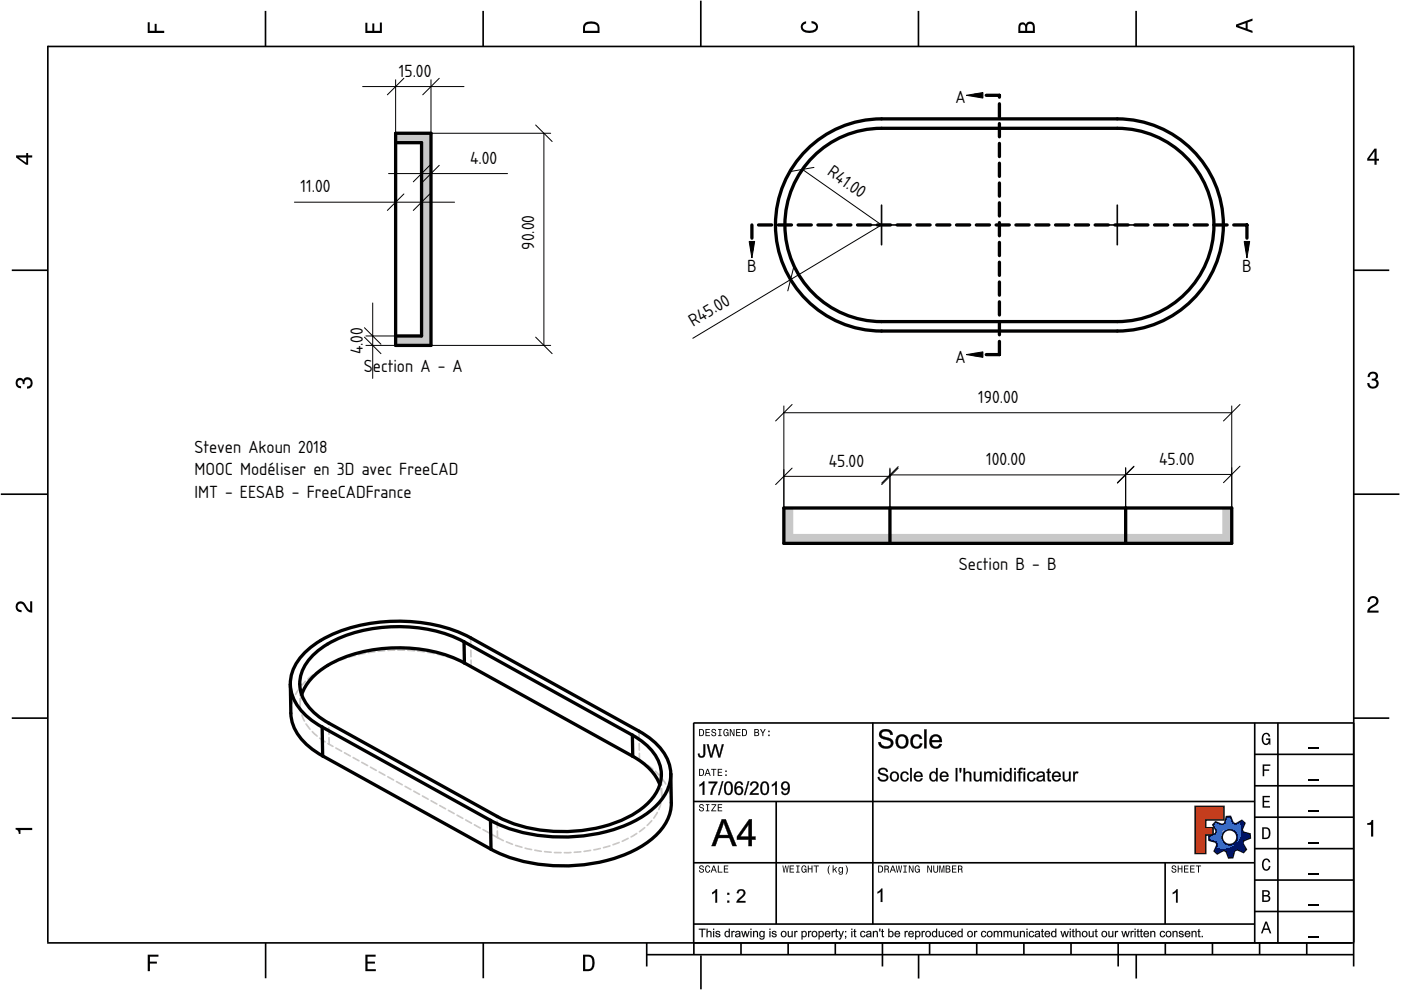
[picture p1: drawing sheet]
<svg xmlns="http://www.w3.org/2000/svg" width="297mm" height="210mm" viewBox="0 0 297 210" stroke-linecap="round" stroke-linejoin="round" font-family="sans-serif">
<defs><g id="words">
<g font-size="3.5">
<text x="84.6" y="16.3">15.00</text>
<text x="202.6" y="21.9">A</text>
<text x="99.7" y="34.7">4.00</text>
<text x="63.7" y="40.8">11.00</text>
<text x="175.2" y="37" transform="rotate(35 175.2 37)">R41.00</text>
<text x="113.3" y="52.9" transform="rotate(-90 113.3 52.9)">90.00</text>
<text x="158.4" y="57.6">B</text>
<text x="263.4" y="57.6">B</text>
<text x="146.9" y="69.3" transform="rotate(-31 146.9 69.3)">R45.00</text>
<text x="77" y="75.2" transform="rotate(-90 77 75.2)">4.00</text>
<text x="202.6" y="76.9">A</text>
<text x="77.2" y="78.8">S</text>
<text x="79" y="78.8">ection A - A</text>
<text x="207.4" y="85.5">190.00</text>
<text x="41.2" y="96">Steven Akoun 2018</text>
<text x="41.2" y="100.7">MOOC Modéliser en 3D avec FreeCAD</text>
<text x="175.7" y="98.9">45.00</text>
<text x="209.1" y="98.6">100.00</text>
<text x="245.8" y="98.5">45.00</text>
<text x="41.2" y="105.5">IMT - EESAB - FreeCADFrance</text>
<text x="203.3" y="120.8">Section B - B</text>
</g>
</g></defs>
<g fill="none" stroke="#000" stroke-width=".35">
<path d="M10.1 9.7v190.1M10.1 9.9h277M56.3 2.3v7.5M102.4 2.3v7.5M148.6 .1v9.8M194.7 2.3v7.5M240.9 2.3v7.5M287 9.7v195.2M2.5 57.3h7.5M287.1 57.3h7.4M.2 104.8h10M287 104.8h9.7"/>
<path d="M2.5 152.3h7.5M147 153.3h140.1M147.1 153.3v49.1M185.1 153.2v42.8M266 159.9h21M266 153.3v46.7M270.9 153.3v46.7M287.1 152.3h7.4M147 169.9h119M164.6 169.9v26M266 179.9h21M266 173.3h21"/>
<path d="M266 166.6h21M10 199.9h277.1M56.3 199.9v7.5M102.5 199.9v7.5M137.1 199.9v5M147 195.9h119M147 182.9h119M157.1 199.9v2.5M167.1 199.9v2.5M177.1 199.9v2.5M187.1 199.9v5M197.1 199.9v2.5"/>
<path d="M207.1 199.9v2.5M217.1 199.9v2.5M227.1 199.9v2.5M237.1 199.9v5M247 182.9v13M247.1 199.9v2.5M257.1 199.9v2.5M266 193.3h21M266 186.6h21M267.1 199.9v2.5M277.1 199.9v2.5M137.1 202.4h150"/>
<path d="M148.6 202.6v7.2M194.8 202.4v5.1M240.9 202.4v5.1"/>
</g>
<g fill="#000">
<path d="M31.3 4.7h.4v1.8h1.1v-1.4h.4v1.4h1.6v.5h-3.5z" fill-rule="evenodd"/>
<path d="M77.5 4.8h.4v1.7h1v-1.5h.5v1.5h1.1v-1.7h.5v2.2h-3.5z" fill-rule="evenodd"/>
<path d="M124.1 4.9a2.19 2.19 0 0 0-.5 2.1h3.5v-1.2a1.42 1.42 0 0 0-1.7-1.3zM124.3 5.2a2.14 2.14 0 0 1 2.3 .3l.1 1h-2.7l.1-1z" fill-rule="evenodd"/>
<path d="M170.1 4.9l.8-.4v.5a.7 .7 0 0 0-.7 .5 .7 .7 0 0 0 .3 .8 1.69 1.69 0 0 0 2.5-.6 .9 .9 0 0 0-.9-.8v-.5a1.24 1.24 0 0 1 1.3 1.1 1.24 1.24 0 0 1-1 1.4 2.22 2.22 0 0 1-2.5-.7l-.1-.5z" fill-rule="evenodd"/>
<path d="M216.1 5l-.2 .8v1.2h3.5v-1.3a.98 .98 0 0 0-.7-1.1 .98 .98 0 0 0-1.2 .6 .84 .84 0 0 0-1.4-.2zM216.4 5.3a.54 .54 0 0 1 .7-.1 .54 .54 0 0 1 .3 .6v.7h-1.1zM217.9 5.2a.62 .62 0 0 1 .7-.1 .62 .62 0 0 1 .4 .6v.8h-1.2z" fill-rule="evenodd"/>
<path d="M262.1 5.2v.5l3.5 1.3v-.5l-1.1-.3v-1.4l1.1-.4v-.5zM262.6 5.5l1.5-.6v1.1z" fill-rule="evenodd"/>
<path d="M3.4 32.9v.5l2.1 1.5h.5v-1.5h.8v-.5h-.8v-.5h-.4v.5zM4 33.4h1.6v1.1z" fill-rule="evenodd"/>
<path d="M291.4 31.5l-1.5 2.1v.5h1.5v.8h.5v-.8h.5v-.4h-.5v-2.2zM291.4 32.1v1.6h-1.1z" fill-rule="evenodd"/>
<path d="M3.6 80.4a.86 .86 0 0 1 1.4 .1 1.06 1.06 0 0 1 1.2-.5 1.06 1.06 0 0 1 .7 1.2 1.1 1.1 0 0 1-1.2 1.2v-.4a.71 .71 0 0 0 .8-1 .71 .71 0 0 0-1.3-.1v.6h-.4a.61 .61 0 0 0-.3-.8 .61 .61 0 0 0-.8 .2 .61 .61 0 0 0 .2 .8l.6 .2v.4a1.15 1.15 0 0 1-1.2-.6 1.15 1.15 0 0 1 .3-1.3z" fill-rule="evenodd"/>
<path d="M290.3 79.1a1.08 1.08 0 0 1 1.3-.2 1.08 1.08 0 0 1 .5 1.3l-.4 .2a1.06 1.06 0 0 1 .6 1.3 1.06 1.06 0 0 1-1.2 .7 1.1 1.1 0 0 1-1.2-1.2h.4a.71 .71 0 0 0 1 .8 .71 .71 0 0 0 .1-1.3h-.6v-.4a.61 .61 0 0 0 .8-.3 .61 .61 0 0 0-.2-.8 .61 .61 0 0 0-.8 .2l-.2 .5h-.4z" fill-rule="evenodd"/>
<path d="M3.6 127.8a1.22 1.22 0 0 1 2 .7l.4 .6 .4 .3v-1.9h.4v2.4a1.8 1.8 0 0 1-1.7-1.4 .71 .71 0 0 0-.9-.5 .71 .71 0 0 0-.5 .8 .71 .71 0 0 0 .9 .6v.4a1.18 1.18 0 0 1-1.2-.6 1.18 1.18 0 0 1 .2-1.4z" fill-rule="evenodd"/>
<path d="M290.3 126.7a1.18 1.18 0 0 1 1.9 .3 1.18 1.18 0 0 1-1 1.7l-.5 .3-.3 .5h1.9v.4h-2.4a1.8 1.8 0 0 1 1.4-1.7 .71 .71 0 0 0 .5-.9 .71 .71 0 0 0-.9-.5 .71 .71 0 0 0-.5 .8h-.4z" fill-rule="evenodd"/>
<path d="M148.2 154.6v1.5h.5a.77 .77 0 0 0 .6-.8 .77 .77 0 0 0-.6-.7zM148.4 154.8a.58 .58 0 0 1 .7 .5 .58 .58 0 0 1-.7 .6zM149.6 154.6v1.5h.9v-.2h-.7v-.5h.6v-.2h-.6v-.4h.7v-.2zM151 154.7a.53 .53 0 0 0 0 .6 .53 .53 0 0 0 .6 .2 .32 .32 0 0 1-.3 .5 .32 .32 0 0 1-.3-.4h-.2a.5 .5 0 0 0 .7 .5 .5 .5 0 0 0 .1-.8l-.4-.1a.28 .28 0 0 1-.1-.4 .28 .28 0 0 1 .4-.1 .28 .28 0 0 1 .1 .3h.2a.51 .51 0 0 0-.3-.4 .51 .51 0 0 0-.5 .1zM152.3 154.6v.2h.2v1.1h-.2v.2h.7v-.2h-.3v-1.1h.3v-.2zM153.5 154.7a.81 .81 0 0 0 .5 1.4l.3-.2 .2 .2v-.8h-.6v.1h.4l-.2 .5a.6 .6 0 0 1-.5-.6 .6 .6 0 0 1 .4-.6l.2 .3h.2l-.1-.3a.53 .53 0 0 0-.8 0zM154.7 154.6v1.5h.2v-1.3l.6 1.3h.2v-1.5h-.2v1.2l-.5-1.2zM156.1 154.6v1.5h.9v-.2h-.7v-.5h.6v-.2h-.6v-.4h.7v-.2zM157.3 154.6v1.5h.5a.77 .77 0 0 0 .6-.8 .77 .77 0 0 0-.6-.7zM157.5 154.8a.58 .58 0 0 1 .7 .5 .58 .58 0 0 1-.7 .6zM159.9 154.6v1.5h.6a.42 .42 0 0 0 .5-.3 .42 .42 0 0 0-.3-.5l.2-.2-.1-.4zM160.1 154.8h.3a.23 .23 0 0 1 .3 .2 .23 .23 0 0 1-.3 .2h-.3zM160.1 155.4h.4a.26 .26 0 0 1 .3 .2 .26 .26 0 0 1-.3 .3h-.4zM161.1 154.6l.5 .9v.6h.2v-.6l.5-.9h-.2l-.4 .7-.3-.7zM162.9 155.8v.3h.3v-.3zM162.9 154.9v.3h.3v-.3z" fill-rule="evenodd"/>
<path d="M267.8 155.7a.85 .85 0 0 1 .9-.3 .85 .85 0 0 1 .6 .8h-.3l-.1-.3a.49 .49 0 0 0-.4-.3 .49 .49 0 0 0-.5 .3 1.2 1.2 0 0 0 .4 1.8 .66 .66 0 0 0 .6-.8h-.6v-.3h.9v1.3h-.1l-.1-.3-.3 .3a.85 .85 0 0 1-1.2-.7v-1.1z" fill-rule="evenodd"/>
<path d="M3.3 175.5h3.5v.5h-2.5v.8h-.3a.77 .77 0 0 0-.7-.9z" fill-rule="evenodd"/>
<path d="M148.4 170.6a.53 .53 0 0 0 0 .6 .53 .53 0 0 0 .6 .2 .32 .32 0 0 1-.3 .5 .32 .32 0 0 1-.3-.4h-.2a.5 .5 0 0 0 .7 .6 .5 .5 0 0 0 .1-.9l-.4-.1a.28 .28 0 0 1-.1-.4 .28 .28 0 0 1 .4-.1 .28 .28 0 0 1 .1 .4h.2a.51 .51 0 0 0-.3-.5 .51 .51 0 0 0-.5 .1zM149.7 170.5v.2h.2v1.1h-.2v.2h.7v-.2h-.3v-1.1h.3v-.2zM150.8 170.5v.2h.8l-.8 1.3h1.1v-.2h-.9l.9-1.3zM152.2 170.5v1.5h.9v-.2h-.7v-.5h.6v-.2h-.6v-.4h.7v-.2z" fill-rule="evenodd"/>
<path d="M148.2 163v1.5h.5a.77 .77 0 0 0 .6-.7 .77 .77 0 0 0-.6-.8zM148.4 163.2a.57 .57 0 0 1 .7 .6 .57 .57 0 0 1-.7 .5zM149.9 163l-.5 1.5h.2l.1-.4h.6l.2 .4h.2l-.6-1.5zM150 163.2l.3 .7h-.5zM150.8 163v.2h.4v1.3h.2v-1.3h.5v-.2zM152.2 163v1.5h.9v-.2h-.7v-.5h.6v-.2h-.6v-.4h.7v-.2zM153.8 164.2v.3h.3v-.3zM153.8 163.4v.3h.3v-.3z" fill-rule="evenodd"/>
<path d="M253.4 171h6.1v2.8h-3.9v1.7h1.6v1.5h-1.6v4h-2.2z" fill-rule="evenodd"/>
<path d="M257.7 174.3l-.5 .6 .7 1.3-.2 .6-1.4 .5v.9l1.5 .4 .3 .5-.7 1.4 .7 .5 1.3-.7 .6 .2 .5 1.4 .9-.1 .3-1.4 .6-.3 1.4 .6 .5-.6-.7-1.3 .2-.6 1.4-.5-.1-.9-1.4-.4-.3-.5 .6-1.4-.6-.6-1.3 .8-.6-.2-.5-1.4h-.9l-.4 1.5-.5 .2zM259.1 177.5a1.6 1.6 0 0 1 3.2 0 1.6 1.6 0 0 1-3.2 0z" fill-rule="evenodd"/>
<path d="M267.7 168.7h1.5v.3h-1.2v.8h1.1v.3h-1.1v.8h1.3v.3h-1.6z" fill-rule="evenodd"/>
<path d="M267.7 162.1h1.6v.3h-1.3v.7h1.1v.3h-1.1v1.2h-.3z" fill-rule="evenodd"/>
<path d="M267.6 175.4v2.5h.8a1.37 1.37 0 0 0 .7-2.2 1.56 1.56 0 0 0-1.5-.3zM267.9 175.7a.98 .98 0 0 1 1.2 .7 .98 .98 0 0 1-.7 1.2h-.5z" fill-rule="evenodd"/>
<path d="M289.9 174.5a.77 .77 0 0 0 .9-.6h.4v3.5h-.5v-2.5h-.8z" fill-rule="evenodd"/>
<path d="M148.4 183.6a.53 .53 0 0 0 0 .6 .53 .53 0 0 0 .6 .2 .32 .32 0 0 1-.3 .5 .32 .32 0 0 1-.3-.4h-.2a.5 .5 0 0 0 .7 .6 .5 .5 0 0 0 .1-.9l-.4-.1a.28 .28 0 0 1-.1-.4 .28 .28 0 0 1 .4-.1 .28 .28 0 0 1 .1 .4h.2a.51 .51 0 0 0-.3-.5 .51 .51 0 0 0-.5 .1zM149.6 183.7l-.1 .2a.67 .67 0 0 0 .1 .9 .67 .67 0 0 0 .8 .1l.2-.4h-.2l-.2 .3a.6 .6 0 0 1-.5-.5 .6 .6 0 0 1 .4-.6l.3 .3h.2l-.2-.4a.5 .5 0 0 0-.8 .1zM151.2 183.5l-.5 1.5h.2l.1-.4h.6l.2 .4h.2l-.6-1.5zM151.3 183.7l.3 .7h-.5zM152.2 183.5v1.5h1v-.2h-.8v-1.3zM153.5 183.5v1.5h.9v-.2h-.7v-.5h.6v-.2h-.6v-.4h.7v-.2z" fill-rule="evenodd"/>
<path d="M165.9 183.5l.3 1.5h.1l.3-1.3 .2 1.3h.2l.2-1.5h-.1l-.2 1.3-.2-1.3h-.2l-.2 1.3-.2-1.3zM167.4 183.5v1.5h1v-.2h-.8v-.5h.7v-.2h-.7v-.4h.7v-.2zM168.8 183.5v.2h.3v1.1h-.3v.2h.7v-.2h-.2v-1.1h.2v-.2zM170.1 183.7a.82 .82 0 0 0 .5 1.3l.3-.2 .1 .2v-.8h-.5v.2h.3l-.2 .4a.6 .6 0 0 1-.5-.5 .6 .6 0 0 1 .5-.6l.2 .3h.2l-.2-.4a.53 .53 0 0 0-.7 .1zM171.3 183.5v1.5h.2v-.7h.6v.7h.2v-1.5h-.2v.6h-.6v-.6zM172.5 183.5v.2h.5v1.3h.2v-1.3h.4v-.2zM175.8 183.5a1.35 1.35 0 0 0 .2 1.9 1.84 1.84 0 0 1 0-1.9zM176.5 183.5v1.5h.2v-.4l.2-.2 .4 .6h.2l-.4-.7 .4-.5h-.2l-.6 .6v-.9zM177.9 184a.59 .59 0 0 0-.2 .7 .59 .59 0 0 0 .7 .3l.1-.2a.31 .31 0 0 1-.1 .5 .31 .31 0 0 1-.4-.2h-.2a.47 .47 0 0 0 .5 .4 .47 .47 0 0 0 .4-.5v-1.2h-.2v.2l-.3-.2zM178 184.1l.1-.1a.42 .42 0 0 1 .4 .4 .42 .42 0 0 1-.4 .5l-.1-.3zM179.3 183.5a1.85 1.85 0 0 1 0 1.9 1.22 1.22 0 0 0 0-1.9z" fill-rule="evenodd"/>
<path d="M186.2 183.5v1.5h.5a.77 .77 0 0 0 .6-.7 .77 .77 0 0 0-.6-.8zM186.4 183.7a.58 .58 0 0 1 .6 .6 .58 .58 0 0 1-.6 .5zM187.5 183.5v1.5h.2v-.6a.45 .45 0 0 1 .5 .1 .45 .45 0 0 1 .1 .5h.2l-.2-.7a.42 .42 0 0 0 .1-.5 .42 .42 0 0 0-.4-.3zM187.7 183.7h.2a.26 .26 0 0 1 .4 .3 .26 .26 0 0 1-.4 .2h-.2zM189.2 183.5l-.6 1.5h.2l.2-.4h.6l.1 .4h.2l-.5-1.5zM189.3 183.7l.2 .7h-.4zM189.9 183.5l.3 1.5h.2l.2-1.3 .2 1.3h.2l.3-1.5h-.2l-.2 1.3-.2-1.3h-.2l-.2 1.3-.2-1.3zM191.5 183.5v.2h.3v1.1h-.3v.2h.8v-.2h-.3v-1.1h.3v-.2zM192.7 183.5v1.5h.2v-1.2l.5 1.2h.3v-1.5h-.2v1.2l-.6-1.2zM194.1 183.7a.81 .81 0 0 0 .5 1.3l.3-.2 .1 .2v-.8h-.5v.2h.3l-.2 .4a.6 .6 0 0 1-.5-.5 .6 .6 0 0 1 .5-.6l.2 .3h.2l-.2-.4a.53 .53 0 0 0-.7 .1zM196.6 183.5v1.5h.2v-1.2l.6 1.2h.2v-1.5h-.2v1.2l-.6-1.2zM197.9 183.5v.9a.52 .52 0 0 0 .5 .6 .52 .52 0 0 0 .5-.6v-.9h-.2v.9a.33 .33 0 0 1-.3 .5 .33 .33 0 0 1-.3-.5v-.9zM199.2 183.5v1.5h.1v-1.4l.3 1.4h.2l.3-1.4v1.4h.1v-1.5h-.2l-.3 1.3-.3-1.3zM200.5 183.5v1.5h.6a.42 .42 0 0 0 .4-.3 .42 .42 0 0 0-.2-.5l.2-.2-.1-.4zM200.7 183.7h.3a.23 .23 0 0 1 .3 .2 .23 .23 0 0 1-.3 .2h-.3zM200.7 184.3h.3a.26 .26 0 0 1 .3 .3 .26 .26 0 0 1-.3 .2h-.3zM201.8 183.5v1.5h1v-.2h-.8v-.5h.7v-.2h-.7v-.4h.8v-.2zM203.1 183.5v1.5h.2v-.6a.45 .45 0 0 1 .5 .1 .45 .45 0 0 1 .1 .5h.2l-.2-.7a.42 .42 0 0 0 .1-.5 .42 .42 0 0 0-.4-.3zM203.3 183.7h.3a.26 .26 0 0 1 .3 .3 .26 .26 0 0 1-.4 .2h-.2z" fill-rule="evenodd"/>
<path d="M248.5 183.6a.53 .53 0 0 0 0 .6 .53 .53 0 0 0 .6 .2 .32 .32 0 0 1-.2 .5 .32 .32 0 0 1-.3-.4h-.2a.5 .5 0 0 0 .6 .6 .5 .5 0 0 0 .2-.9l-.4-.1a.28 .28 0 0 1-.1-.4 .28 .28 0 0 1 .3-.1 .28 .28 0 0 1 .2 .4h.2a.51 .51 0 0 0-.3-.5 .51 .51 0 0 0-.6 .1zM249.7 183.5v1.5h.2v-.7h.6v.7h.2v-1.5h-.2v.6h-.6v-.6zM251 183.5v1.5h1v-.2h-.8v-.5h.7v-.2h-.7v-.4h.8v-.2zM252.3 183.5v1.5h1v-.2h-.8v-.5h.7v-.2h-.7v-.4h.8v-.2zM253.5 183.5v.2h.5v1.3h.2v-1.3h.5v-.2z" fill-rule="evenodd"/>
<path d="M268.3 195.4l-1 2.5h.4l.2-.7h1l.3 .7h.3l-.9-2.5zM268.4 195.8l.4 1.1h-.7z" fill-rule="evenodd"/>
<path d="M267.6 188.7v2.5h1a.7 .7 0 0 0 .7-.5 .7 .7 0 0 0-.4-.8 .61 .61 0 0 0 .3-.8 .61 .61 0 0 0-.7-.4zM267.9 189h.6a.38 .38 0 0 1 .4 .4 .38 .38 0 0 1-.5 .4h-.5zM267.9 190.1h.6a.44 .44 0 0 1 .5 .4 .44 .44 0 0 1-.5 .4h-.6z" fill-rule="evenodd"/>
<path d="M267.8 182.3a.85 .85 0 0 1 .9-.3 .85 .85 0 0 1 .6 .8h-.3l-.1-.2a.47 .47 0 0 0-.4-.3 .47 .47 0 0 0-.4 .3 1.21 1.21 0 0 0 .4 1.7 .64 .64 0 0 0 .5-.7h.4a.89 .89 0 0 1-.8 1 .89 .89 0 0 1-1-.7v-1.1z" fill-rule="evenodd"/>
<path d="M31.3 202.4h2.3v.4h-1.8v1.1h1.5v.4h-1.5v1.6h-.5z" fill-rule="evenodd"/>
<path d="M77.5 202.4h2.1v.4h-1.7v1.1h1.6v.4h-1.6v1.2h1.8v.4h-2.2z" fill-rule="evenodd"/>
<path d="M123.6 202.4v3.5h1.2a1.42 1.42 0 0 0 1.3-1.7 1.38 1.38 0 0 0-1.3-1.8zM124.1 202.8l1 .1a1.89 1.89 0 0 1 0 2.5l-1 .1z" fill-rule="evenodd"/>
</g>
<path d="M277.3 158.6h2.2M277.3 178.6h2.2M277.3 172h2.2M277.3 165.3h2.2M277.3 198.6h2.2M277.3 192h2.2M277.3 185.3h2.2" fill="none" stroke="#000" stroke-width=".25"/>
<g fill="#000">
<path d="M186 189.1l.9-.7h.2v2.8h-.4v-2.2l-.7 .4zM248.6 189.2l.9-.7h.2v2.9h-.4v-2.2l-.7 .4z"/>
<path d="M149.1 157.8h.4v1.9a.79 .79 0 0 1-.7 1 .79 .79 0 0 1-.8-.9l.3-.1a.41 .41 0 0 0 .4 .6 .41 .41 0 0 0 .4-.6zM149.1 157.8l.1 1.9a.45 .45 0 0 1-.4 .7 .45 .45 0 0 1-.5-.6h-.3a.75 .75 0 0 0 .8 .8 .75 .75 0 0 0 .7-.9v-1.9zM149.8 157.8h.5l.5 2.4 .6-2.4h.5l.6 2.4 .6-2.4h.4l-.8 2.8h-.4l-.7-2.4-.6 2.4h-.4zM149.9 157.8l.7 2.8h.4l.6-2.5 .7 2.5h.4l.7-2.8h-.3l-.6 2.4-.6-2.4h-.5l-.6 2.4-.6-2.4z"/>
<path d="M149.1 157.8h.4v1.9a.78 .78 0 0 1-.7 1 .78 .78 0 0 1-.8-.9h.3a.44 .44 0 0 0 .4 .5 .44 .44 0 0 0 .4-.6zM149.9 157.8h.3l.6 2.4 .6-2.4h.5l.6 2.4 .6-2.4h.3l-.7 2.8h-.4l-.7-2.4-.6 2.4h-.4z"/>
<path d="M186.7 154.9a1.59 1.59 0 0 1 2.6 .9l-.5 .1a.99 .99 0 0 0-.9-.8 .99 .99 0 0 0-1 .6l.3 .4a3 3 0 0 1 2.2 1 1.35 1.35 0 0 1-1.8 1.6 1.33 1.33 0 0 1-1.4-1.4h.5a1.14 1.14 0 0 0 1 .9 1.14 1.14 0 0 0 1.2-.6 1.49 1.49 0 0 0-1.5-.8l-.5-.2a.96 .96 0 0 1-.2-1.7zM186.7 155a1.01 1.01 0 0 0-.2 1.1 1.01 1.01 0 0 0 .9 .6l1 .3a.65 .65 0 0 1 .5 .8 .65 .65 0 0 1-.8 .5 1.07 1.07 0 0 1-1.4-1l-.5 .1a1.66 1.66 0 0 0 1.5 1.3 1.66 1.66 0 0 0 1.7-1l-.1-.6-.4-.4-1.9-.7a.66 .66 0 0 1 0-.8 .66 .66 0 0 1 .8-.2l.7 .2 .3 .6h.5a1.54 1.54 0 0 0-2.6-.8zM190.3 156a1.5 1.5 0 0 1 2.3 1 1.5 1.5 0 0 1-1.9 1.7 1.71 1.71 0 0 1-.4-2.7zM190.3 156a1.52 1.52 0 0 0-.3 1.9 1.52 1.52 0 0 0 1.7 .7 1.48 1.48 0 0 0 .8-2.1 1.48 1.48 0 0 0-2.2-.5zM190.7 156.4a1.08 1.08 0 0 0-.3 1.2 1.08 1.08 0 0 0 1.1 .7 1.1 1.1 0 0 0 .6-1.3 1.1 1.1 0 0 0-1.1-.8zM190.6 156.4a.96 .96 0 0 1 1.3-.1 .96 .96 0 0 1 .2 1.2 .89 .89 0 0 1-1.1 .8 .89 .89 0 0 1-.6-1.1zM193.4 156a1.26 1.26 0 0 1 2.1 .6l-.5 .1a.73 .73 0 0 0-.8-.6 .73 .73 0 0 0-.6 .8 .93 .93 0 0 0 .1 1 .93 .93 0 0 0 1 .3l.3-.6h.5a1.27 1.27 0 0 1-1.2 1.2 1.27 1.27 0 0 1-1.3-1.2l.1-1zM193.5 156a1.49 1.49 0 0 0-.3 1.9 1.49 1.49 0 0 0 1.7 .7l.4-.4 .2-.5-.4-.1a.77 .77 0 0 1-.8 .8 .77 .77 0 0 1-.8-.8 .99 .99 0 0 1 .1-1.1 .99 .99 0 0 1 1.1-.4l.3 .6 .5-.1a1.21 1.21 0 0 0-2-.6zM195.9 154.6h.6v4.1h-.6zM196 154.7v4h.4v-4zM197.4 156.1a1.37 1.37 0 0 1 1.6-.3 1.37 1.37 0 0 1 .7 1.6l-2.1-.1a.83 .83 0 0 0 .6 1 .83 .83 0 0 0 1-.6l.5 .1a1.45 1.45 0 0 1-1.9 .8 1.45 1.45 0 0 1-.7-2zM197.4 156.1a1.48 1.48 0 0 0-.1 2 1.48 1.48 0 0 0 1.9 .4l.5-.7-.5-.1a.85 .85 0 0 1-1 .6 .85 .85 0 0 1-.7-1h2.2a1.87 1.87 0 0 0-.6-1.4l-1-.2zM197.9 156.3l-.3 .6h1.6a.77 .77 0 0 0-.5-.7 .77 .77 0 0 0-.8 .1zM197.8 156.3l.4-.2h.4l.4 .3 .2 .6h-1.7z"/>
<path d="M186.7 155a1.57 1.57 0 0 1 2.6 .8h-.5a1 1 0 0 0-.9-.7 1 1 0 0 0-1 .6l.3 .4a2.99 2.99 0 0 1 2.1 1 1.32 1.32 0 0 1-1.7 1.6 1.36 1.36 0 0 1-1.4-1.3l.5-.1a1.15 1.15 0 0 0 1 .9 1.15 1.15 0 0 0 1.2-.6 1.5 1.5 0 0 0-1.5-.9 1.03 1.03 0 0 1-.9-.6 1.03 1.03 0 0 1 .2-1.1zM190.3 156a1.47 1.47 0 0 1 2.3 1 1.47 1.47 0 0 1-1.9 1.6 1.68 1.68 0 0 1-.4-2.6zM190.6 156.4a1.11 1.11 0 0 0-.2 1.2 1.11 1.11 0 0 0 1.1 .7 1.13 1.13 0 0 0 .6-1.3 1.13 1.13 0 0 0-1.1-.9zM193.5 156a1.23 1.23 0 0 1 2 .6l-.5 .1a.79 .79 0 0 0-1-.6 .79 .79 0 0 0-.5 1.1 .8 .8 0 0 0 .6 1.1 .8 .8 0 0 0 1-.7l.4 .1a1.31 1.31 0 0 1-1.6 1 1.31 1.31 0 0 1-.9-1.8zM196 154.7h.4v4h-.4zM197.4 156.1a1.35 1.35 0 0 1 1.6-.3 1.35 1.35 0 0 1 .7 1.5h-2.2a.84 .84 0 0 0 .7 1 .84 .84 0 0 0 1-.6l.5 .1a1.42 1.42 0 0 1-1.9 .8 1.42 1.42 0 0 1-.7-2zM197.8 156.3l-.2 .6h1.6a.8 .8 0 0 0-.5-.7 .8 .8 0 0 0-.9 .1z"/>
<path d="M148.3 166.4l.8-.7h.2v2.8h-.3v-2.2l-.7 .4zM150.2 165.7h1.9v.3l-.8 1.2-.3 1.3h-.4a4.2 4.2 0 0 1 1-2.4h-1.4zM153.1 165.6h.3l-.9 3h-.2zM153.9 165.8a.95 .95 0 0 1 1.1 .1 .95 .95 0 0 1 .4 1 1.19 1.19 0 0 1-1.2 1.6 1.93 1.93 0 0 1-.4-2.5zM154.2 166.1a1.92 1.92 0 0 0 .1 2.2h.3a1.75 1.75 0 0 0 0-2.3zM156 166a.85 .85 0 0 1 .9-.3 .85 .85 0 0 1 .6 .7h-.3a.59 .59 0 0 0-.8-.4 .59 .59 0 0 0-.3 .8l-.1 .3a.9 .9 0 0 1 1.5 .2 .9 .9 0 0 1-.8 1.3 1.26 1.26 0 0 1-1-1.8zM156.3 167.2a.64 .64 0 0 0 0 .9 .64 .64 0 0 0 .9-.1 .64 .64 0 0 0-.3-.9l-.4-.1zM158.6 165.6h.2l-.8 3h-.3zM159.3 165.9a.93 .93 0 0 1 1.4 .2 .93 .93 0 0 1-.5 1.3l-.8 .8h1.4v.3h-1.8l.1-.5 .4-.4a1.2 1.2 0 0 0 .8-1.5 .55 .55 0 0 0-.6-.1 .55 .55 0 0 0-.3 .5h-.4zM161.6 165.8a.95 .95 0 0 1 1.1 .1 .95 .95 0 0 1 .3 1 1.19 1.19 0 0 1-1.1 1.6 1.93 1.93 0 0 1-.4-2.5zM161.8 166.1a1.92 1.92 0 0 0 .2 2.2h.3a1.75 1.75 0 0 0 0-2.3zM163.7 166.4l.8-.7h.2v2.8h-.3v-2.2l-.7 .4zM165.8 165.9a1.01 1.01 0 0 1 1.3 0 1.01 1.01 0 0 1 .4 1.1 1.12 1.12 0 0 1-.3 1.2 1.12 1.12 0 0 1-1.1 .3l-.5-.6 .4-.1a.59 .59 0 0 0 .7 .4 .59 .59 0 0 0 .4-.7v-.3a.89 .89 0 0 1-1.3 .1 .89 .89 0 0 1 0-1.4zM165.9 166.6a.61 .61 0 0 0 1.2 0 .61 .61 0 0 0-1.2 0z"/>
<path d="M148.3 166.4l.5-.4a.4 .4 0 0 1 .6-.3v2.8h-.4v-2.2l-.7 .5zM148.3 166.4v.3l.7-.5v2.3h.3v-2.8h-.2l-.3 .4zM150.2 165.7h1.9v.3l-.9 1.5-.2 1h-.4a4 4 0 0 1 1-2.4h-1.4zM150.2 165.7v.4h1.5a4.6 4.6 0 0 0-1.1 2.4h.4l.3-1.3 .8-1.2v-.3zM153.1 165.6h.3l-.8 3h-.4zM153.1 165.6l-.8 3h.2l.9-2.9zM153.9 165.8a1.04 1.04 0 0 1 1.2 .1 1.04 1.04 0 0 1 .3 1.2 1.06 1.06 0 0 1-.3 1.2 1.06 1.06 0 0 1-1.1 .2 2.18 2.18 0 0 1-.1-2.7zM153.9 165.9a2.3 2.3 0 0 0-.1 2.4 .91 .91 0 0 0 1.1 .1 .91 .91 0 0 0 .4-1 1.2 1.2 0 0 0-1-1.7zM154.1 166.2a2.17 2.17 0 0 0 .2 2h.3a1.74 1.74 0 0 0 0-2.2zM154.1 166h.5a1.76 1.76 0 0 1 0 2.3h-.3a1.9 1.9 0 0 1-.2-2.3zM156 166a.84 .84 0 0 1 .9-.4 .84 .84 0 0 1 .6 .8h-.4l-.1-.3a.63 .63 0 0 0-.7 0 .63 .63 0 0 0-.2 .7l-.1 .3a.87 .87 0 0 1 1.2-.3 .87 .87 0 0 1 .3 1.1 .95 .95 0 0 1-1.1 .7 .95 .95 0 0 1-.7-1.1v-1zM156 166a2.15 2.15 0 0 0 .2 2.4 .88 .88 0 0 0 1.3-.7 .88 .88 0 0 0-1.3-.8l-.2 .3 .1-.8 .3-.3a.46 .46 0 0 1 .5-.1 .46 .46 0 0 1 .3 .4h.3a.83 .83 0 0 0-.6-.7 .83 .83 0 0 0-.9 .3zM156.1 167.7a.6 .6 0 0 0 1.2 0 .6 .6 0 0 0-1.2 0zM156.2 167.1a.62 .62 0 0 1 .9 .1 .62 .62 0 0 1 0 .8 .62 .62 0 0 1-.9 .1l-.1-.5zM158.5 165.6h.4l-.9 3h-.3zM158.6 165.6l-.8 3h.2l.8-2.9zM159.3 165.9a.95 .95 0 0 1 1.5 .2 .95 .95 0 0 1-.6 1.4l-.8 .7h1.5v.3h-2l.1-.4 .5-.5a1.41 1.41 0 0 0 .9-1.3 .53 .53 0 0 0-.6-.3 .53 .53 0 0 0-.4 .6l-.4-.1zM159.3 165.9l-.3 .6h.4a.58 .58 0 0 1 .9-.5 .58 .58 0 0 1-.1 1.1l-.9 .8-.3 .6h1.8v-.3h-1.4l.6-.6a1.07 1.07 0 0 0 .4-1.8l-.7-.1zM161.6 165.8a1.04 1.04 0 0 1 1.2 .1 1.04 1.04 0 0 1 .3 1.2 1.06 1.06 0 0 1-.3 1.2 1.06 1.06 0 0 1-1.2 .2 2.18 2.18 0 0 1 0-2.7zM161.6 165.9a2.3 2.3 0 0 0-.1 2.4 .91 .91 0 0 0 1.1 .1 .91 .91 0 0 0 .4-1 1.2 1.2 0 0 0-1.1-1.7zM161.7 166.2a2.17 2.17 0 0 0 .3 2h.3a1.74 1.74 0 0 0 0-2.2zM161.8 166h.5a1.76 1.76 0 0 1 0 2.3h-.3a1.9 1.9 0 0 1-.2-2.3zM163.6 166.4l.6-.4a.4 .4 0 0 1 .5-.3v2.8h-.4l.1-2.2-.8 .5zM163.7 166.4v.3l.7-.5v2.3h.3v-2.8h-.2l-.3 .4zM165.8 165.9a1.04 1.04 0 0 1 1.3 0 1.04 1.04 0 0 1 .4 1.1 1.15 1.15 0 0 1-.3 1.2 1.15 1.15 0 0 1-1.2 .3l-.2-.2-.2-.5h.4a.56 .56 0 0 0 .7 .4 .56 .56 0 0 0 .4-.7v-.3a.84 .84 0 0 1-1 .3 .84 .84 0 0 1-.5-.9zM165.9 166a.86 .86 0 0 0-.1 1.3 .86 .86 0 0 0 1.3-.2v.1a.71 .71 0 0 1-.2 .9 .71 .71 0 0 1-.9-.1v-.2l-.4 .1a.92 .92 0 0 0 1.2 .6 .92 .92 0 0 0 .6-1.1 1.15 1.15 0 0 0-1.1-1.7zM165.9 166.6a.57 .57 0 0 0 1.1 0 .57 .57 0 0 0-1.1 0zM165.8 166.6a.65 .65 0 0 1 1.3 0 .65 .65 0 0 1-1.3 0z"/>
<path d="M153 173.7h.9l2.3 5.7h-.9l-.6-1.7h-2.4l-.6 1.7h-.9zM153 173.7l-2.1 5.7h.8l.6-1.8h2.4l.6 1.8h.9l-2.3-5.7zM153.4 174.3l-.1 .8-.8 2h1.9zM153.4 174.3l1.1 2.8h-2.1zM158.8 173.7h.6v3.7l.8-.1v.8l-.8-.1v1.4h-.7v-1.4l-2.5 .1v-.7zM158.8 173.7l-2.5 3.7v.6h2.4v1.4h.7v-1.4h.8v-.6h-.8v-3.7zM158.7 174.8l-1.7 2.6h1.7zM158.7 174.7v2.7h-1.8z"/>
<path d="M153 173.7h.9l2.3 5.7h-.9l-.6-1.7h-2.4l-.6 1.7h-.8zM153.4 174.3l-.9 2.8h1.9zM158.8 173.7h.6v3.7h.8v.6h-.8v1.4h-.7v-1.4h-2.4v-.6zM158.7 174.8l-1.8 2.6h1.8z"/>
<path d="M186.4 163a1.13 1.13 0 0 1 1.9 .7h-.4a.66 .66 0 0 0-.6-.6 .66 .66 0 0 0-.7 .6l.4 .2a1.16 1.16 0 0 1 1.3 1.1 1.2 1.2 0 0 1-1.2 .7 1.2 1.2 0 0 1-1-1h.3a.81 .81 0 0 0 .7 .7 .81 .81 0 0 0 .9-.5 1.64 1.64 0 0 0-1.4-.7 .68 .68 0 0 1-.2-1.2zM186.4 163.1a.78 .78 0 0 0-.1 .9 .78 .78 0 0 0 .9 .3l.4 .2a.49 .49 0 0 1 .4 .7 .49 .49 0 0 1-.7 .2 .71 .71 0 0 1-.9-.7l-.3 .1a1.15 1.15 0 0 0 1.1 .9 1.15 1.15 0 0 0 1.1-.8l-.1-.4-.3-.3-1.2-.4a.62 .62 0 0 1 .3-.8 .62 .62 0 0 1 .8 .4l.1 .3 .4-.1a1.09 1.09 0 0 0-1.9-.5zM189 163.8a1.05 1.05 0 0 1 1.5 .2 1.05 1.05 0 0 1-.2 1.4 1.05 1.05 0 0 1-1.5-.2l-.1-.9zM189 163.8a1.1 1.1 0 0 0-.2 1.2 1.1 1.1 0 0 0 1 .7 1.04 1.04 0 0 0 .7-1.4 1.04 1.04 0 0 0-1.5-.5zM189.2 164.1a.74 .74 0 0 0-.1 .9 .74 .74 0 0 0 .8 .3 .72 .72 0 0 0 .3-1 .72 .72 0 0 0-1-.2zM189.2 164a.76 .76 0 0 1 1.1 .5 .76 .76 0 0 1-.7 .9 .84 .84 0 0 1-.4-1.4zM191.2 163.8a.89 .89 0 0 1 1.5 .4l-.4 .1a.55 .55 0 0 0-.7-.4 .55 .55 0 0 0-.3 .7 .55 .55 0 0 0 .4 .8 .55 .55 0 0 0 .6-.5h.4a.92 .92 0 0 1-1.1 .8 .92 .92 0 0 1-.7-1.1zM191.2 163.8a1.01 1.01 0 0 0-.1 1.5 1.01 1.01 0 0 0 1.4 0l.2-.3-.4-.1a.58 .58 0 0 1-.7 .5 .58 .58 0 0 1-.4-.8 .58 .58 0 0 1 .4-.7 .58 .58 0 0 1 .7 .4l.3-.1a.86 .86 0 0 0-1.4-.4zM193 162.8h.3v2.9h-.3zM193 162.8v2.9h.3v-2.9zM194 163.8a.97 .97 0 0 1 1.2-.1 .97 .97 0 0 1 .4 1h-1.5a.59 .59 0 0 0 .5 .7 .59 .59 0 0 0 .7-.4h.3a1.04 1.04 0 0 1-1.4 .6 1.04 1.04 0 0 1-.4-1.5zM194 163.9a1.04 1.04 0 0 0-.1 1.4 1.04 1.04 0 0 0 1.5 .1l.2-.4h-.3a.6 .6 0 0 1-.8 .4 .6 .6 0 0 1-.4-.7h1.5a.94 .94 0 0 0-.5-1 .94 .94 0 0 0-1.1 .2zM194.3 164l-.2 .4h1.2l-.4-.5zM194.3 164l.6-.1 .2 .1 .2 .5h-1.2zM197.3 163.8a.79 .79 0 0 1 1.2 0l-.1-1h.4v2.9h-.3v-.3a.94 .94 0 0 1-1.2 .1 .94 .94 0 0 1-.2-1.2zM197.3 163.8a1.02 1.02 0 0 0-.2 1.3 1.02 1.02 0 0 0 1.2 .5l.2-.3v.4h.3v-2.9h-.3v1.1a.73 .73 0 0 0-1.2-.1zM197.6 164.1a.76 .76 0 0 0-.2 .8 .76 .76 0 0 0 .7 .5 .78 .78 0 0 0 .4-.9 .78 .78 0 0 0-.8-.6zM197.5 164a.6 .6 0 0 1 .8-.1 .6 .6 0 0 1 .2 .8 .6 .6 0 0 1-.6 .7 .6 .6 0 0 1-.5-.8zM199.5 163.8a.97 .97 0 0 1 1.1-.1 .97 .97 0 0 1 .5 1h-1.5a.59 .59 0 0 0 .5 .7 .59 .59 0 0 0 .6-.4h.4a1.04 1.04 0 0 1-1.4 .6 1.04 1.04 0 0 1-.4-1.5zM199.5 163.9a1.04 1.04 0 0 0-.1 1.4 1.04 1.04 0 0 0 1.5 .1l.2-.4h-.4a.6 .6 0 0 1-.7 .4 .6 .6 0 0 1-.4-.7h1.5a.94 .94 0 0 0-.5-1 .94 .94 0 0 0-1.1 .2zM199.8 164l-.2 .4h1.2l-.4-.5zM199.8 164l.6-.1 .2 .1 .2 .5h-1.2zM202.6 162.8h.4v2.9h-.4zM202.6 162.8v2.9h.4v-2.9zM203.4 162.8h.4l-.1 1.1h-.2zM203.4 162.8l.1 1h.2l.1-1zM204.2 162.8h.4v1.1a.74 .74 0 0 1 .9-.3 .74 .74 0 0 1 .5 .8v1.3h-.4v-1.3a.48 .48 0 0 0-.6-.5 .48 .48 0 0 0-.4 .6v1.2h-.4zM204.3 162.8v2.9h.3v-1.2a.52 .52 0 0 1 .4-.6 .52 .52 0 0 1 .6 .5v1.3h.3v-1.3a.71 .71 0 0 0-.5-.8 .71 .71 0 0 0-.8 .3v-1.1zM206.4 163.6h.4v1.5a.51 .51 0 0 0 .7 .3 .51 .51 0 0 0 .3-.7v-1.1h.3v2.1h-.3v-.3a.74 .74 0 0 1-.7 .3 .74 .74 0 0 1-.6-.5zM206.5 163.6v1.3a.71 .71 0 0 0 .5 .8 .71 .71 0 0 0 .8-.4v.4h.3v-2.1h-.3v1.1a.54 .54 0 0 1-.5 .8 .54 .54 0 0 1-.5-.7v-1.2zM208.6 163.6h.4v.3a.69 .69 0 0 1 1.2 0 .67 .67 0 0 1 .8-.3 .67 .67 0 0 1 .5 .7v1.4h-.4v-1.3a.44 .44 0 0 0-.5-.5 .44 .44 0 0 0-.4 .6v1.2h-.3v-1.4a.45 .45 0 0 0-.6-.4 .45 .45 0 0 0-.3 .7v1.1h-.4zM208.7 163.6v2.1h.3v-1.1a.49 .49 0 0 1 .3-.7 .49 .49 0 0 1 .6 .4v1.4h.3v-1.2a.47 .47 0 0 1 .4-.7 .47 .47 0 0 1 .5 .6v1.3h.3v-1.4a.65 .65 0 0 0-.5-.7 .65 .65 0 0 0-.7 .4 .67 .67 0 0 0-.6-.4 .67 .67 0 0 0-.6 .4v-.4zM211.9 162.8h.4v.5h-.4zM212 162.8v.4h.3v-.4zM211.9 163.6h.4v2.1h-.4zM212 163.6v2.1h.3v-2.1zM213 163.8a.79 .79 0 0 1 1.2 0l-.1-1h.4v2.9h-.4l.1-.3a.94 .94 0 0 1-1.2 .1 .94 .94 0 0 1-.3-1.2zM213 163.8a1.02 1.02 0 0 0-.2 1.3 1.02 1.02 0 0 0 1.2 .5l.2-.3v.4h.3v-2.9h-.4l.1 1.1a.73 .73 0 0 0-1.2-.1zM213.2 164.1a.76 .76 0 0 0-.1 .8 .76 .76 0 0 0 .7 .5 .78 .78 0 0 0 .3-.9 .78 .78 0 0 0-.7-.6zM213.2 164a.6 .6 0 0 1 .8-.1 .6 .6 0 0 1 .2 .8 .6 .6 0 0 1-.6 .7 .6 .6 0 0 1-.6-.8zM215 162.8h.4v.5h-.4zM215 162.8v.4h.4v-.4zM215 163.6h.4v2.1h-.4zM215 163.6v2.1h.4v-2.1zM216.1 163l.2-.2h.6l-.1 .3a.35 .35 0 0 0-.4 .1 .35 .35 0 0 0-.1 .4h.4v.3h-.4v1.8h-.3v-1.8h-.3v-.3h.3zM216.1 163l-.1 .6h-.3v.3h.3v1.8h.3v-1.8h.4v-.3h-.4a.36 .36 0 0 1 .1-.4 .36 .36 0 0 1 .4-.1l.1-.3zM217 162.8h.4v.5h-.4zM217 162.8v.4h.3v-.4zM217 163.6h.4v2.1h-.4zM217 163.6v2.1h.3v-2.1zM218.1 163.8a.89 .89 0 0 1 1.4 .4l-.3 .1a.55 .55 0 0 0-.7-.4 .55 .55 0 0 0-.4 .7 .55 .55 0 0 0 .4 .8 .55 .55 0 0 0 .7-.5h.4a.92 .92 0 0 1-1.1 .8 .92 .92 0 0 1-.8-1.1zM218.1 163.8a1.01 1.01 0 0 0-.2 1.5 1.01 1.01 0 0 0 1.5 0l.2-.3-.4-.1a.58 .58 0 0 1-.7 .5 .58 .58 0 0 1-.4-.8 .58 .58 0 0 1 .4-.7 .58 .58 0 0 1 .7 .4l.3-.1a.86 .86 0 0 0-1.4-.4zM219.9 163.8a.88 .88 0 0 1 1-.3 .88 .88 0 0 1 .6 .8l.2 1.4h-.5v-.3a.75 .75 0 0 1-1 .3 .75 .75 0 0 1-.3-1l1.2-.3a.51 .51 0 0 0-.4-.5 .51 .51 0 0 0-.6 .4l-.3-.1zM220 163.9l-.2 .3h.3a.55 .55 0 0 1 1-.2l.1 .4-1 .2a.63 .63 0 0 0-.4 .9 .63 .63 0 0 0 1 .1l.4-.2 .1 .3h.3l-.1-1.7a.97 .97 0 0 0-1.5-.1zM220.2 164.9v.1a.46 .46 0 0 0 .4 .5 .46 .46 0 0 0 .5-.4l.1-.5zM220.2 164.9l1-.3a.6 .6 0 0 1-.3 .8 .6 .6 0 0 1-.8-.3zM222.1 163.1l.4-.2v.7h.3v.3h-.3v1.2v.2h.3l.1 .4a.55 .55 0 0 1-.6-.1 .55 .55 0 0 1-.2-.5v-1.2h-.3v-.3h.3zM222.1 163.1v.5h-.2v.3h.2v1.2a.49 .49 0 0 0 .2 .5 .49 .49 0 0 0 .6 0l-.1-.2a.25 .25 0 0 1-.3 0 .25 .25 0 0 1-.1-.3v-1.2h.4v-.3h-.4l.1-.7zM223.3 163.8a.97 .97 0 0 1 1.1-.1 .97 .97 0 0 1 .5 1h-1.5a.59 .59 0 0 0 .5 .7 .59 .59 0 0 0 .6-.4h.4a1.04 1.04 0 0 1-1.4 .6 1.04 1.04 0 0 1-.4-1.5zM223.3 163.9a1.04 1.04 0 0 0-.1 1.4 1.04 1.04 0 0 0 1.5 .1l.2-.4h-.4a.6 .6 0 0 1-.7 .4 .6 .6 0 0 1-.4-.7h1.5a.94 .94 0 0 0-.5-1 .94 .94 0 0 0-1.1 .2zM223.6 164l-.2 .4h1.1l-.4-.5zM223.6 164l.6-.1 .2 .1 .2 .5h-1.2zM225.3 163.6h.4v1.5a.51 .51 0 0 0 .7 .3 .51 .51 0 0 0 .2-.7v-1.1h.4v2.1h-.3v-.3a.74 .74 0 0 1-.7 .3 .74 .74 0 0 1-.7-.5zM225.3 163.6l.1 1.3a.71 .71 0 0 0 .4 .8 .71 .71 0 0 0 .9-.4v.4h.3v-2.1h-.4l.1 1.1a.54 .54 0 0 1-.5 .8 .54 .54 0 0 1-.5-.7v-1.2zM227.5 163.6h.4l-.1 .3a.48 .48 0 0 1 .9-.2l-.2 .3a.38 .38 0 0 0-.6 .2v1.5h-.4zM227.5 163.6v2.1h.4v-1.1a.46 .46 0 0 1 .1-.6 .46 .46 0 0 1 .5 0l.1-.3-.4-.1-.3 .3-.1-.3z"/>
<path d="M186.4 163.1a1.11 1.11 0 0 1 1.9 .5l-.4 .1a.67 .67 0 0 0-.7-.6 .67 .67 0 0 0-.6 .6l.4 .2a1.14 1.14 0 0 1 1.3 1.1 1.18 1.18 0 0 1-1.2 .7 1.18 1.18 0 0 1-1-.9l.3-.1a.77 .77 0 0 0 .8 .7 .77 .77 0 0 0 .8-.6l-.5-.3a1.13 1.13 0 0 1-1.3-1.1zM189 163.8a1.03 1.03 0 0 1 1.4 .2 1.03 1.03 0 0 1-.2 1.4 1.03 1.03 0 0 1-1.4-.2l-.1-.9zM189.2 164.1a.76 .76 0 0 0-.1 .9 .76 .76 0 0 0 .8 .3 .74 .74 0 0 0 .3-1 .74 .74 0 0 0-1-.2zM191.2 163.8a.87 .87 0 0 1 1.4 .4l-.3 .1a.56 .56 0 0 0-.7-.4 .56 .56 0 0 0-.3 .7 .57 .57 0 0 0 .3 .8 .57 .57 0 0 0 .7-.5l.4 .1a.95 .95 0 0 1-1.3 .6 .95 .95 0 0 1-.5-1.4zM193 162.8h.3v2.9h-.3zM194 163.9a.96 .96 0 0 1 1.1-.2 .96 .96 0 0 1 .5 1h-1.5a.6 .6 0 0 0 .5 .7 .6 .6 0 0 0 .7-.4h.3a1.02 1.02 0 0 1-1.4 .6 1.02 1.02 0 0 1-.3-1.5zM194.3 164l-.2 .4h1.2a.57 .57 0 0 0-.4-.5 .57 .57 0 0 0-.6 .1zM197.3 163.8a.77 .77 0 0 1 1.2 .1v-1.1h.3v2.9h-.3v-.3a.92 .92 0 0 1-1.2 0 .92 .92 0 0 1-.2-1.1zM197.5 164a.76 .76 0 0 0-.1 1 .76 .76 0 0 0 .8 .3 .77 .77 0 0 0 .3-.9 .77 .77 0 0 0-.9-.5zM199.5 163.9a.96 .96 0 0 1 1.1-.2 .96 .96 0 0 1 .5 1h-1.5a.6 .6 0 0 0 .4 .7 .6 .6 0 0 0 .7-.4h.4a1.02 1.02 0 0 1-1.4 .6 1.02 1.02 0 0 1-.4-1.5zM199.8 164l-.2 .4h1.2a.57 .57 0 0 0-.4-.5 .57 .57 0 0 0-.6 .1zM202.6 162.8h.4v2.9h-.4zM203.4 162.8h.4l-.1 1h-.2zM204.3 162.8h.3v1.1a.73 .73 0 0 1 .9-.3 .73 .73 0 0 1 .4 .8v1.3h-.3v-1.3a.5 .5 0 0 0-.6-.5 .5 .5 0 0 0-.4 .6v1.2h-.3zM206.5 163.6h.3v1.2a.51 .51 0 0 0 .5 .6 .51 .51 0 0 0 .5-.7v-1.1h.3v2.1h-.3v-.3a.73 .73 0 0 1-.9 .3 .73 .73 0 0 1-.4-.8zM208.7 163.6h.3v.3a.69 .69 0 0 1 1.2 0 .67 .67 0 0 1 .7-.3 .67 .67 0 0 1 .5 .7v1.4h-.3v-1.3a.45 .45 0 0 0-.5-.6 .45 .45 0 0 0-.4 .7v1.2h-.3v-1.4a.47 .47 0 0 0-.6-.4 .47 .47 0 0 0-.3 .7v1.1h-.3zM212 162.8h.3v.4h-.3zM212 163.6h.3v2.1h-.3zM213 163.8a.77 .77 0 0 1 1.1 .1v-1.1h.4v2.9h-.3v-.3a.92 .92 0 0 1-1.2 0 .92 .92 0 0 1-.3-1.1zM213.2 164a.76 .76 0 0 0-.1 1 .76 .76 0 0 0 .8 .3 .77 .77 0 0 0 .3-.9 .77 .77 0 0 0-.9-.5zM215 162.8h.4v.4h-.4zM215 163.6h.4v2.1h-.4zM216.1 163l.2-.2h.6l-.1 .3-.5 .2v.3h.4v.3h-.4v1.8h-.3v-1.8h-.3v-.3h.3zM217 162.8h.3v.4h-.3zM217 163.6h.3v2.1h-.3zM218.1 163.8a.87 .87 0 0 1 1.4 .4l-.3 .1a.56 .56 0 0 0-.7-.4 .56 .56 0 0 0-.4 .7 .57 .57 0 0 0 .4 .8 .57 .57 0 0 0 .7-.5l.4 .1a.95 .95 0 0 1-1.3 .6 .95 .95 0 0 1-.5-1.4zM219.9 163.8a.88 .88 0 0 1 1-.2 .88 .88 0 0 1 .6 .7l.1 1.4h-.3l-.1-.3a.75 .75 0 0 1-1 .3 .75 .75 0 0 1-.4-.9l.4-.3 1-.1a.52 .52 0 0 0-.5-.6 .52 .52 0 0 0-.6 .4h-.3zM220.2 164.9a.36 .36 0 0 0 0 .5 .36 .36 0 0 0 .5 0l.4-.3 .1-.5zM222.1 163.1l.4-.2v.7h.3v.3h-.3v1.2v.2l.3 .1 .1 .3a.51 .51 0 0 1-.6-.1 .51 .51 0 0 1-.2-.5v-1.2h-.2v-.3h.2zM223.3 163.9a.96 .96 0 0 1 1.1-.2 .96 .96 0 0 1 .5 1h-1.5a.6 .6 0 0 0 .4 .7 .6 .6 0 0 0 .7-.4h.4a1.02 1.02 0 0 1-1.4 .6 1.02 1.02 0 0 1-.4-1.5zM223.6 164l-.2 .4h1.1a.57 .57 0 0 0-.3-.5 .57 .57 0 0 0-.6 .1zM225.3 163.6h.4v1.2a.51 .51 0 0 0 .5 .6 .51 .51 0 0 0 .4-.7v-1.1h.4v2.1h-.3v-.3a.73 .73 0 0 1-.9 .3 .73 .73 0 0 1-.5-.8zM227.5 163.6h.3v.3l.3-.3h.4l.1 .1-.1 .3a.46 .46 0 0 0-.5 .1 .46 .46 0 0 0-.1 .5v1.1h-.4z"/>
<path d="M148.2 196.9h1.4v.2h-.6v1.6h-.3l.1-1.6h-.6zM148.2 196.9v.2h.6v1.6h.2v-1.6h.6v-.2zM149.8 196.9h.2v.6a.47 .47 0 0 1 .6-.1 .47 .47 0 0 1 .3 .5v.8h-.3v-.8a.3 .3 0 0 0-.3-.3 .3 .3 0 0 0-.3 .4v.7h-.2zM149.8 196.9v1.8h.2v-.7a.33 .33 0 0 1 .3-.4 .33 .33 0 0 1 .4 .3l-.1 .8h.3l-.1-.8a.45 .45 0 0 0-.3-.5 .45 .45 0 0 0-.5 .2v-.7zM151.2 196.9h.2v.3h-.2zM151.2 196.9v.3h.2v-.3zM151.2 197.4h.2v1.3h-.2zM151.2 197.4v1.3h.2v-1.3zM151.8 197.5l.2-.1a.47 .47 0 0 1 .7 .3l-.2 .1a.25 .25 0 0 0-.3-.3 .25 .25 0 0 0-.2 .3l.2 .1a.46 .46 0 0 1 .5 .6 .46 .46 0 0 1-.7 .2l-.4-.4h.3a.33 .33 0 0 0 .3 .2 .33 .33 0 0 0 .3-.2l-.1-.1a.53 .53 0 0 1-.5-.1 .53 .53 0 0 1-.1-.6zM151.8 197.5a.39 .39 0 0 0 0 .5 .39 .39 0 0 0 .4 .1l.3 .2a.32 .32 0 0 1-.3 .3 .32 .32 0 0 1-.3-.3h-.2a.53 .53 0 0 0 .5 .4 .53 .53 0 0 0 .5-.5l-.8-.4a.29 .29 0 0 1 .3-.3 .29 .29 0 0 1 .3 .3l.2-.1a.54 .54 0 0 0-.9-.2zM153.7 197.5a.47 .47 0 0 1 .8 0v-.6h.2v1.8h-.2v-.2a.63 .63 0 0 1-.8-.1 .63 .63 0 0 1 0-.9zM153.8 197.6a.6 .6 0 0 0-.1 .8 .6 .6 0 0 0 .8 .1v.2h.2v-1.8h-.2v.7a.47 .47 0 0 0-.7 0zM153.9 197.7v.6l.2 .2a.43 .43 0 0 0 .4-.5 .43 .43 0 0 0-.6-.3zM153.9 197.7l.1-.1a.48 .48 0 0 1 .5 .4 .48 .48 0 0 1-.4 .5l-.2-.2zM155.1 197.4h.2v.2l.2-.2h.3l-.1 .3-.4 .1v.9h-.2zM155.1 197.4v1.3h.2v-.7a.29 .29 0 0 1 .1-.3 .29 .29 0 0 1 .3-.1l.1-.2h-.3l-.2 .2v-.2zM156 197.5a.54 .54 0 0 1 .6-.2 .54 .54 0 0 1 .4 .6l.1 .8h-.3v-.2a.46 .46 0 0 1-.8 .2 .46 .46 0 0 1 .1-.7l.6-.1a.32 .32 0 0 0-.3-.3 .32 .32 0 0 0-.3 .2h-.2zM156 197.6l-.1 .2h.2a.35 .35 0 0 1 .6-.2l.1 .3-.6 .1a.4 .4 0 0 0-.3 .6 .4 .4 0 0 0 .6 .1l.3-.2v.2h.2l-.1-1a.6 .6 0 0 0-.9-.1zM156.1 198.2a.29 .29 0 0 0 .3 .4 .29 .29 0 0 0 .3-.3v-.3zM156.1 198.2l.7-.2a.35 .35 0 0 1-.2 .5 .35 .35 0 0 1-.5-.3zM157.1 197.4h.3l.3 1 .2-1h.3l.2 1 .3-1h.2l-.4 1.3h-.2l-.3-1-.2 1h-.3zM157.1 197.4l.4 1.3h.3l.2-1 .3 1h.2l.4-1.3h-.2l-.3 1-.2-1h-.3l-.2 1.1-.3-1.1zM159.1 196.9h.2v.3h-.2zM159.1 196.9v.3h.2v-.3zM159.1 197.4h.2v1.3h-.2zM159.1 197.4v1.3h.2v-1.3zM159.6 197.4h.3v.2a.47 .47 0 0 1 .5-.2 .47 .47 0 0 1 .3 .5v.8h-.2v-.8a.29 .29 0 0 0-.2-.3 .29 .29 0 0 0-.4 .2v.9h-.3zM159.7 197.4v1.3h.2v-.9a.31 .31 0 0 1 .4-.3 .31 .31 0 0 1 .2 .4v.8h.2v-1a.46 .46 0 0 0-.4-.3 .46 .46 0 0 0-.5 .2l.1-.2zM161.1 197.6l.4-.2 .4 .2v-.2h.2v1.1a.58 .58 0 0 1-.4 .7 .58 .58 0 0 1-.7-.4l.7 .2 .2-.5a.63 .63 0 0 1-.9-.1 .63 .63 0 0 1 .1-.8zM161.1 197.6a.6 .6 0 0 0-.1 .8 .6 .6 0 0 0 .9 .1 .38 .38 0 0 1-.2 .5 .38 .38 0 0 1-.5-.2h-.2a.56 .56 0 0 0 .7 .4 .56 .56 0 0 0 .4-.7v-1.1h-.2v.2l-.4-.2zM161.3 197.7v.7a.4 .4 0 0 0 .6-.4 .4 .4 0 0 0-.6-.3zM161.3 197.7a.42 .42 0 0 1 .6 .3 .42 .42 0 0 1-.6 .4zM163.1 196.9h.3v.3h-.3zM163.1 196.9v.3h.3v-.3zM163.1 197.4h.3v1.3h-.3zM163.1 197.4v1.3h.3v-1.3zM163.7 197.5l.2-.1a.47 .47 0 0 1 .7 .3l-.2 .1a.25 .25 0 0 0-.3-.3 .25 .25 0 0 0-.2 .3l.3 .1a.46 .46 0 0 1 .5 .6 .46 .46 0 0 1-.8 .2l-.3-.4h.2a.33 .33 0 0 0 .3 .2 .33 .33 0 0 0 .3-.2v-.1a.53 .53 0 0 1-.6-.1 .53 .53 0 0 1-.1-.6zM163.7 197.5a.39 .39 0 0 0 0 .5 .39 .39 0 0 0 .5 .1l.2 .2a.32 .32 0 0 1-.3 .3 .32 .32 0 0 1-.3-.3h-.2a.53 .53 0 0 0 .6 .4 .53 .53 0 0 0 .5-.5l-.9-.4a.29 .29 0 0 1 .3-.3 .29 .29 0 0 1 .3 .3l.2-.1a.54 .54 0 0 0-.9-.2zM165.5 198a.7 .7 0 0 1 1.4 0 .7 .7 0 0 1-1.4 0zM165.6 198a.64 .64 0 0 0 1.2 0 .64 .64 0 0 0-1.2 0zM165.9 197.7a.45 .45 0 0 0-.1 .6 .45 .45 0 0 0 .6 .1 .45 .45 0 0 0 .1-.6 .45 .45 0 0 0-.6-.1zM165.9 197.7a.45 .45 0 0 1 .7 .3 .45 .45 0 0 1-.7 .4l-.1-.4zM167 197.4h.3v.9a.31 .31 0 0 0 .4 .2 .31 .31 0 0 0 .1-.4v-.7h.3v1.3h-.2v-.2a.47 .47 0 0 1-.5 .2 .47 .47 0 0 1-.4-.3zM167 197.4v.8a.45 .45 0 0 0 .3 .5 .45 .45 0 0 0 .6-.2v.2h.2v-1.3h-.3l.1 .7a.34 .34 0 0 1-.3 .5 .34 .34 0 0 1-.4-.5v-.7zM168.4 197.4h.2v.2l.2-.2h.3l-.1 .3-.3 .1-.1 .9h-.2zM168.4 197.4v1.3h.2v-.7a.29 .29 0 0 1 .1-.3 .29 .29 0 0 1 .3-.1l.1-.2h-.3l-.2 .2v-.2zM169.9 197.4h.3l-.1 .2a.49 .49 0 0 1 .5-.2 .49 .49 0 0 1 .4 .3 .62 .62 0 0 1 0 .8 .62 .62 0 0 1-.9 .1l.1 .6h-.3zM169.9 197.4v1.8h.3l-.1-.7a.58 .58 0 0 0 1-.4 .58 .58 0 0 0-1-.5v-.2zM170.3 197.7l-.1 .6 .2 .2a.46 .46 0 0 0 .4-.5 .46 .46 0 0 0-.4-.4zM170.2 197.7l.2-.1a.45 .45 0 0 1 .4 .5 .45 .45 0 0 1-.6 .3l-.1-.3zM171.3 197.4h.2v.2l.2-.2h.3v.3l-.4 .1v.9h-.3zM171.3 197.4v1.3h.2v-.7a.29 .29 0 0 1 .1-.3 .29 .29 0 0 1 .4-.1v-.2h-.3l-.2 .2v-.2zM172.1 198a.67 .67 0 0 1 1.3 0 .67 .67 0 0 1-1.3 0zM172.1 198a.65 .65 0 0 0 1.3 0 .65 .65 0 0 0-1.3 0zM172.4 197.7a.45 .45 0 0 0-.1 .6 .45 .45 0 0 0 .6 .1 .45 .45 0 0 0 .1-.6 .45 .45 0 0 0-.6-.1zM172.4 197.7a.45 .45 0 0 1 .7 .3 .45 .45 0 0 1-.7 .4l-.1-.4zM173.5 197.4h.3v.2a.51 .51 0 0 1 .5-.2 .51 .51 0 0 1 .4 .5 .59 .59 0 0 1-.2 .7 .59 .59 0 0 1-.7 0v.6h-.3zM173.6 197.4v1.8h.2v-.7a.58 .58 0 0 0 .9-.4 .58 .58 0 0 0-.9-.5v-.2zM173.9 197.7l-.1 .6 .2 .2a.46 .46 0 0 0 .4-.5 .46 .46 0 0 0-.4-.4zM173.8 197.7l.2-.1a.45 .45 0 0 1 .5 .5 .45 .45 0 0 1-.7 .3l-.1-.3zM175 197.5a.61 .61 0 0 1 .8-.1 .61 .61 0 0 1 .3 .7h-1a.37 .37 0 0 0 .3 .4 .37 .37 0 0 0 .4-.2h.3a.67 .67 0 0 1-1 .3 .67 .67 0 0 1-.1-1.1zM175 197.6a.65 .65 0 0 0 .1 1 .65 .65 0 0 0 1-.3h-.3a.38 .38 0 0 1-.4 .2 .38 .38 0 0 1-.3-.4h.9a.59 .59 0 0 0-.2-.6 .59 .59 0 0 0-.8 .1zM175.2 197.7l-.1 .2h.7l-.2-.3zM175.2 197.6h.4l.2 .3h-.7zM176.3 197.4h.2v.2l.2-.2h.3v.3l-.4 .1v.9h-.3zM176.3 197.4v1.3h.2v-.7a.29 .29 0 0 1 .1-.3 .29 .29 0 0 1 .4-.1v-.2h-.3l-.2 .2v-.2zM177.2 197.1l.2-.2v.5h.3v.2h-.3v.8l.3 .1v.2a.34 .34 0 0 1-.4 0 .34 .34 0 0 1-.1-.4v-.7h-.2v-.2h.2zM177.2 197.1v.3h-.2v.2h.2v.7a.31 .31 0 0 0 .1 .4 .31 .31 0 0 0 .4 0l-.3-.4v-.7h.2v-.2h-.2v-.5zM177.7 197.4h.3l.3 1 .4-1h.2l-.5 1.5-.3 .3h-.3v-.2h.3l.1-.3zM177.7 197.4l.5 1.3-.1 .3h-.3l.1 .2a.44 .44 0 0 0 .5-.5l.5-1.3h-.2l-.4 1.1-.3-1.1zM179.2 197.4h.2v.3h-.2zM179.2 197.4v.2h.2v-.2zM179.2 198.4h.2v.4l-.2 .3 .1-.4h-.1zM179.2 198.4v.3h.1l-.1 .3 .2-.6zM180.5 196.9h.2v.3h-.2zM180.5 196.9v.3h.2v-.3zM180.5 197.4h.2v1.3h-.2zM180.5 197.4v1.3h.2v-1.3zM181.1 197.1l.2-.2v.5h.2v.2h-.2v.8l.2 .1 .1 .2a.34 .34 0 0 1-.4 0 .34 .34 0 0 1-.1-.4v-.7h-.2v-.2h.2zM181.1 197.1v.3h-.2v.2h.2v.7a.31 .31 0 0 0 .1 .4 .31 .31 0 0 0 .4 0l-.3-.4v-.7h.2v-.2h-.2v-.5zM182.5 197.5a.56 .56 0 0 1 .6-.1 .56 .56 0 0 1 .4 .4h-.2a.32 .32 0 0 0-.4-.2 .32 .32 0 0 0-.3 .2v.5a.32 .32 0 0 0 .4 .2 .32 .32 0 0 0 .3-.3h.2a.57 .57 0 0 1-.6 .5 .57 .57 0 0 1-.5-.4zM182.5 197.6a.62 .62 0 0 0 0 1 .62 .62 0 0 0 1-.4h-.2a.34 .34 0 0 1-.3 .4 .34 .34 0 0 1-.4-.3v-.5a.33 .33 0 0 1 .3-.3 .33 .33 0 0 1 .4 .3h.2a.55 .55 0 0 0-1-.2zM183.7 197.5a.54 .54 0 0 1 .7-.2 .54 .54 0 0 1 .3 .6l.1 .8h-.2l-.1-.2a.46 .46 0 0 1-.7 .2 .46 .46 0 0 1 0-.7l.7-.1a.32 .32 0 0 0-.3-.3 .32 .32 0 0 0-.3 .2h-.3zM183.8 197.6l-.2 .2h.3a.35 .35 0 0 1 .6-.2v.3l-.6 .1a.4 .4 0 0 0-.2 .6 .4 .4 0 0 0 .6 .1l.2-.2 .1 .2h.2l-.1-1a.6 .6 0 0 0-.9-.1zM183.9 198.2a.29 .29 0 0 0 .2 .4 .29 .29 0 0 0 .4-.3v-.3zM183.9 198.2l.6-.2a.35 .35 0 0 1-.2 .5 .35 .35 0 0 1-.4-.3zM185.1 197.4h.2v.2a.47 .47 0 0 1 .5-.2 .47 .47 0 0 1 .3 .5v.8h-.2v-.8a.29 .29 0 0 0-.2-.3 .29 .29 0 0 0-.4 .2v.9h-.2zM185.1 197.4v1.3h.2v-.9a.31 .31 0 0 1 .4-.3 .31 .31 0 0 1 .2 .4v.8h.2v-1a.46 .46 0 0 0-.4-.3 .46 .46 0 0 0-.4 .2v-.2zM186.4 196.9h.3l-.1 .7h-.1zM186.4 196.9l.1 .6h.1l.1-.6zM187 197.1l.2-.2v.5h.2v.2h-.2v.8l.2 .1 .1 .2a.34 .34 0 0 1-.4 0 .34 .34 0 0 1-.1-.4v-.7h-.2v-.2h.2zM187 197.1v.3h-.2v.2h.2v.7a.31 .31 0 0 0 .1 .4 .31 .31 0 0 0 .4 0l-.3-.4v-.7h.2v-.2h-.2v-.5zM188.3 196.9h.3l-.1 .6a.61 .61 0 0 1 1 .6 .61 .61 0 0 1-1 .4v.2h-.2zM188.3 196.9v1.8h.2v-.2a.57 .57 0 0 0 .8-.1 .57 .57 0 0 0 0-.7 .57 .57 0 0 0-.8-.1v-.7zM188.6 197.7v.5l.1 .3a.45 .45 0 0 0 .5-.4 .45 .45 0 0 0-.4-.5zM188.6 197.7a.42 .42 0 0 1 .6 .4 .42 .42 0 0 1-.6 .3zM189.8 197.5a.61 .61 0 0 1 .7-.1 .61 .61 0 0 1 .3 .7h-.9a.37 .37 0 0 0 .3 .4 .37 .37 0 0 0 .4-.2h.3a.67 .67 0 0 1-1.1 .3 .67 .67 0 0 1 0-1.1zM189.8 197.6a.65 .65 0 0 0 .1 1 .65 .65 0 0 0 .9-.3h-.2a.38 .38 0 0 1-.5 .2 .38 .38 0 0 1-.2-.4h.9a.59 .59 0 0 0-.3-.6 .59 .59 0 0 0-.7 .1zM190 197.7l-.1 .2h.7l-.2-.3zM190 197.6h.4l.2 .3h-.7zM191.8 197.4h.2v.2l.2-.2h.3l-.1 .3-.3 .1-.1 .9h-.2zM191.8 197.4v1.3h.2v-.7a.29 .29 0 0 1 .1-.3 .29 .29 0 0 1 .3-.1l.1-.2h-.3l-.2 .2v-.2zM192.7 197.5a.61 .61 0 0 1 .8-.1 .61 .61 0 0 1 .3 .7h-1a.37 .37 0 0 0 .3 .4 .37 .37 0 0 0 .4-.2h.3a.67 .67 0 0 1-1 .3 .67 .67 0 0 1-.1-1.1zM192.7 197.6a.65 .65 0 0 0 .1 1 .65 .65 0 0 0 1-.3h-.3a.38 .38 0 0 1-.4 .2 .38 .38 0 0 1-.3-.4h.9a.59 .59 0 0 0-.3-.6 .59 .59 0 0 0-.7 .1zM192.9 197.7l-.1 .2h.7l-.2-.3zM192.9 197.6h.4l.2 .3h-.7zM194 197.4h.2v.2a.51 .51 0 0 1 .6-.2 .51 .51 0 0 1 .3 .5 .59 .59 0 0 1-.1 .7 .59 .59 0 0 1-.8 0l.1 .6h-.3zM194 197.4v1.8h.2v-.7a.58 .58 0 0 0 .9-.4 .58 .58 0 0 0-.9-.5v-.2zM194.3 197.7v.6l.1 .2a.46 .46 0 0 0 .5-.5 .46 .46 0 0 0-.4-.4zM194.3 197.7l.1-.1a.45 .45 0 0 1 .5 .5 .45 .45 0 0 1-.6 .3l-.1-.3zM195.4 197.4h.2v.2l.2-.2h.3l-.1 .3-.3 .1-.1 .9h-.2zM195.4 197.4v1.3h.2v-.7a.29 .29 0 0 1 .1-.3 .29 .29 0 0 1 .3-.1l.1-.2h-.3l-.2 .2v-.2zM196.2 198a.67 .67 0 0 1 1.3 0 .67 .67 0 0 1-1.3 0zM196.2 198a.65 .65 0 0 0 1.3 0 .65 .65 0 0 0-1.3 0zM196.5 197.7a.45 .45 0 0 0-.1 .6 .45 .45 0 0 0 .6 .1 .45 .45 0 0 0 .1-.6 .45 .45 0 0 0-.6-.1zM196.5 197.7a.45 .45 0 0 1 .7 .3 .45 .45 0 0 1-.7 .4l-.1-.4zM197.7 197.5a.47 .47 0 0 1 .8 0v-.6h.2v1.8h-.2v-.2a.63 .63 0 0 1-.9-.1 .63 .63 0 0 1 .1-.9zM197.7 197.6a.6 .6 0 0 0-.1 .8 .6 .6 0 0 0 .9 .1v.2h.2v-1.8h-.2v.7a.47 .47 0 0 0-.8 0zM197.9 197.7l-.1 .6 .2 .2a.43 .43 0 0 0 .5-.5 .43 .43 0 0 0-.6-.3zM197.9 197.7l.1-.1a.48 .48 0 0 1 .5 .4 .48 .48 0 0 1-.5 .5l-.2-.2zM199 197.4h.3v.9a.31 .31 0 0 0 .4 .2 .31 .31 0 0 0 .1-.4v-.7h.3v1.3h-.2v-.2a.47 .47 0 0 1-.5 .2 .47 .47 0 0 1-.4-.3zM199 197.4v.8a.45 .45 0 0 0 .3 .5 .45 .45 0 0 0 .6-.2v.2h.2v-1.3h-.2v.7a.34 .34 0 0 1-.3 .5 .34 .34 0 0 1-.4-.5v-.7zM200.5 197.5a.56 .56 0 0 1 .6-.1 .56 .56 0 0 1 .4 .4h-.3a.32 .32 0 0 0-.3-.2 .32 .32 0 0 0-.3 .2v.5a.32 .32 0 0 0 .4 .2 .32 .32 0 0 0 .3-.3h.2a.57 .57 0 0 1-.6 .5 .57 .57 0 0 1-.5-.4zM200.5 197.6a.62 .62 0 0 0 0 1 .62 .62 0 0 0 1-.4h-.2a.34 .34 0 0 1-.3 .4 .34 .34 0 0 1-.4-.3v-.5a.33 .33 0 0 1 .3-.3 .33 .33 0 0 1 .3 .3h.3a.55 .55 0 0 0-1-.2zM201.8 197.5a.61 .61 0 0 1 .7-.1 .61 .61 0 0 1 .3 .7h-1a.37 .37 0 0 0 .3 .4 .37 .37 0 0 0 .5-.2h.2a.67 .67 0 0 1-1 .3 .67 .67 0 0 1 0-1.1zM201.8 197.6a.65 .65 0 0 0 0 1 .65 .65 0 0 0 1-.3h-.2a.38 .38 0 0 1-.5 .2 .38 .38 0 0 1-.3-.4h1a.59 .59 0 0 0-.3-.6 .59 .59 0 0 0-.7 .1zM202 197.7l-.2 .2h.8l-.3-.3zM201.9 197.6h.5l.2 .3h-.8zM203.1 197.5a.47 .47 0 0 1 .8 0v-.6h.2v1.8h-.2v-.2a.63 .63 0 0 1-.9-.1 .63 .63 0 0 1 .1-.9zM203.1 197.6a.6 .6 0 0 0-.1 .8 .6 .6 0 0 0 .9 .1v.2h.2v-1.8h-.2v.7a.47 .47 0 0 0-.8 0zM203.3 197.7l-.1 .6 .2 .2a.43 .43 0 0 0 .5-.5 .43 .43 0 0 0-.6-.3zM203.3 197.7l.1-.1a.48 .48 0 0 1 .5 .4 .48 .48 0 0 1-.5 .5l-.2-.2zM205 198a.7 .7 0 0 1 1.4 0 .7 .7 0 0 1-1.4 0zM205.1 198a.65 .65 0 0 0 1.3 0 .65 .65 0 0 0-1.3 0zM205.4 197.7a.45 .45 0 0 0-.1 .6 .45 .45 0 0 0 .6 .1 .45 .45 0 0 0 .1-.6 .45 .45 0 0 0-.6-.1zM205.4 197.7a.45 .45 0 0 1 .7 .3 .45 .45 0 0 1-.7 .4l-.1-.4zM206.5 197.4h.2v.2l.2-.2h.3v.3l-.4 .1v.9h-.3zM206.5 197.4v1.3h.2v-.7a.29 .29 0 0 1 .1-.3 .29 .29 0 0 1 .4-.1v-.2h-.3l-.2 .2v-.2zM208.1 197.5a.56 .56 0 0 1 .6-.1 .56 .56 0 0 1 .4 .4h-.2a.32 .32 0 0 0-.3-.2 .32 .32 0 0 0-.3 .2v.5a.32 .32 0 0 0 .3 .2 .32 .32 0 0 0 .3-.3h.2a.57 .57 0 0 1-.5 .5 .57 .57 0 0 1-.6-.4zM208.2 197.6a.62 .62 0 0 0 0 1 .62 .62 0 0 0 .9-.4h-.2a.34 .34 0 0 1-.3 .4 .34 .34 0 0 1-.4-.3v-.5a.33 .33 0 0 1 .4-.3 .33 .33 0 0 1 .3 .3h.2a.55 .55 0 0 0-.9-.2zM209.2 198a.67 .67 0 0 1 1.3 0 .67 .67 0 0 1-1.3 0zM209.2 198a.65 .65 0 0 0 1.3 0 .65 .65 0 0 0-1.3 0zM209.6 197.7a.45 .45 0 0 0-.1 .6 .45 .45 0 0 0 .6 .1 .45 .45 0 0 0 .1-.6 .45 .45 0 0 0-.6-.1zM209.5 197.7a.45 .45 0 0 1 .7 .3 .45 .45 0 0 1-.7 .4l-.1-.4zM210.7 197.4h.2v.2a.44 .44 0 0 1 .8 0 .43 .43 0 0 1 .4-.2 .43 .43 0 0 1 .4 .4v.9h-.3v-.8a.26 .26 0 0 0-.2-.3 .26 .26 0 0 0-.3 .2v.9h-.2v-.8a.29 .29 0 0 0-.4-.3 .29 .29 0 0 0-.2 .4v.7h-.2zM210.7 197.4v1.3h.2v-.7a.31 .31 0 0 1 .2-.4 .31 .31 0 0 1 .4 .3v.8h.2v-.9a.28 .28 0 0 1 .3-.3 .28 .28 0 0 1 .2 .4v.8h.3l-.1-.9a.41 .41 0 0 0-.3-.4 .41 .41 0 0 0-.5 .2 .43 .43 0 0 0-.3-.2 .43 .43 0 0 0-.4 .2v-.2zM212.8 197.4h.2v.2a.44 .44 0 0 1 .7 0 .43 .43 0 0 1 .5-.2 .43 .43 0 0 1 .3 .4v.9h-.2v-.8a.26 .26 0 0 0-.2-.3 .26 .26 0 0 0-.3 .2v.9h-.3v-.8a.29 .29 0 0 0-.3-.3 .29 .29 0 0 0-.2 .4v.7h-.2zM212.8 197.4v1.3h.2v-.7a.31 .31 0 0 1 .2-.4 .31 .31 0 0 1 .4 .3l-.1 .8h.3v-.9a.28 .28 0 0 1 .3-.3 .28 .28 0 0 1 .2 .4v.8h.2v-.9a.41 .41 0 0 0-.3-.4 .41 .41 0 0 0-.5 .2 .43 .43 0 0 0-.4-.2 .43 .43 0 0 0-.3 .2v-.2zM214.8 197.4h.3v.9a.31 .31 0 0 0 .4 .2 .31 .31 0 0 0 .2-.4v-.7h.2v1.3h-.2v-.2a.47 .47 0 0 1-.5 .2 .47 .47 0 0 1-.3-.3zM214.9 197.4v.8a.45 .45 0 0 0 .3 .5 .45 .45 0 0 0 .5-.2v.2h.2v-1.3h-.2v.7a.34 .34 0 0 1-.3 .5 .34 .34 0 0 1-.3-.5v-.7zM216.2 197.4h.3l-.1 .2a.47 .47 0 0 1 .6-.2 .47 .47 0 0 1 .3 .5v.8h-.2v-.8a.29 .29 0 0 0-.3-.3 .29 .29 0 0 0-.3 .2v.9h-.3zM216.2 197.4v1.3h.3v-.9a.31 .31 0 0 1 .4-.3 .31 .31 0 0 1 .2 .4v.8h.2v-1a.46 .46 0 0 0-.4-.3 .46 .46 0 0 0-.5 .2v-.2zM217.6 196.9h.3v.3h-.3zM217.6 196.9v.3h.3v-.3zM217.6 197.4h.3v1.3h-.3zM217.6 197.4v1.3h.3v-1.3zM218.3 197.5a.56 .56 0 0 1 .5-.1 .56 .56 0 0 1 .4 .4h-.2a.32 .32 0 0 0-.3-.2 .32 .32 0 0 0-.3 .2v.5a.32 .32 0 0 0 .3 .2 .32 .32 0 0 0 .3-.3h.3a.57 .57 0 0 1-.6 .5 .57 .57 0 0 1-.6-.4zM218.3 197.6a.62 .62 0 0 0 0 1 .62 .62 0 0 0 1-.4h-.3a.34 .34 0 0 1-.3 .4 .34 .34 0 0 1-.3-.3v-.5a.33 .33 0 0 1 .3-.3 .33 .33 0 0 1 .3 .3h.2a.55 .55 0 0 0-.9-.2zM219.5 197.5a.54 .54 0 0 1 .6-.2 .54 .54 0 0 1 .4 .6l.1 .8h-.3v-.2a.46 .46 0 0 1-.7 .2 .46 .46 0 0 1 0-.7l.7-.1a.32 .32 0 0 0-.3-.3 .32 .32 0 0 0-.4 .2h-.2zM219.5 197.6l-.1 .2h.2a.35 .35 0 0 1 .6-.2l.1 .3-.6 .1a.4 .4 0 0 0-.3 .6 .4 .4 0 0 0 .6 .1l.3-.2v.2h.3l-.1-1a.6 .6 0 0 0-1-.1zM219.7 198.2h-.1a.29 .29 0 0 0 .3 .4 .29 .29 0 0 0 .3-.3l.1-.3zM219.7 198.2l.6-.2a.35 .35 0 0 1-.2 .5 .35 .35 0 0 1-.5-.3zM220.9 197.1l.2-.2v.5h.2v.2h-.2v.8l.2 .1v.2a.34 .34 0 0 1-.3 0 .34 .34 0 0 1-.1-.4v-.7h-.2v-.2h.2zM220.9 197.1v.3h-.2v.2h.2v.7a.31 .31 0 0 0 .1 .4 .31 .31 0 0 0 .3 0l-.2-.4v-.7h.2v-.2h-.2v-.5zM221.6 197.5a.61 .61 0 0 1 .7-.1 .61 .61 0 0 1 .3 .7h-.9a.37 .37 0 0 0 .3 .4 .37 .37 0 0 0 .4-.2h.3a.67 .67 0 0 1-1.1 .3 .67 .67 0 0 1 0-1.1zM221.6 197.6a.65 .65 0 0 0 .1 1 .65 .65 0 0 0 .9-.3h-.2a.38 .38 0 0 1-.4 .2 .38 .38 0 0 1-.3-.4h.9a.59 .59 0 0 0-.3-.6 .59 .59 0 0 0-.7 .1zM221.8 197.7l-.1 .2h.7l-.2-.3zM221.8 197.6h.4l.2 .3h-.7zM223 197.5a.47 .47 0 0 1 .7 0v-.6h.3v1.8h-.3l.1-.2a.63 .63 0 0 1-.9-.1 .63 .63 0 0 1 .1-.9zM223 197.6a.6 .6 0 0 0-.1 .8 .6 .6 0 0 0 .9 .1v.2h.2v-1.8h-.3l.1 .7a.47 .47 0 0 0-.8 0zM223.2 197.7l-.1 .6 .2 .2a.43 .43 0 0 0 .4-.5 .43 .43 0 0 0-.5-.3zM223.2 197.7l.1-.1a.48 .48 0 0 1 .5 .4 .48 .48 0 0 1-.5 .5l-.2-.2zM224.8 197.4h.3l.3 1 .2-1h.3l.2 1 .3-1h.2l-.4 1.3h-.2l-.3-1-.2 1h-.3zM224.8 197.4l.4 1.3h.3l.2-1 .3 1h.2l.4-1.3h-.2l-.3 1-.2-1h-.3l-.2 1.1-.3-1.1zM226.8 196.9h.2v.3h-.2zM226.8 196.9v.3h.2v-.3zM226.8 197.4h.2v1.3h-.2zM226.8 197.4v1.3h.2v-1.3zM227.4 197.1l.2-.2v.5h.3v.2h-.3v.8l.2 .1 .1 .2a.34 .34 0 0 1-.4 0 .34 .34 0 0 1-.1-.4v-.7h-.2v-.2h.2zM227.4 197.1v.3h-.2v.2h.2v.7a.31 .31 0 0 0 .1 .4 .31 .31 0 0 0 .4 0l-.3-.4v-.7h.2v-.2h-.2v-.5zM228 196.9h.3v.6a.47 .47 0 0 1 .5-.1 .47 .47 0 0 1 .3 .5v.8h-.2v-.8a.3 .3 0 0 0-.4-.3 .3 .3 0 0 0-.2 .4v.7h-.3zM228.1 196.9v1.8h.2v-.7a.33 .33 0 0 1 .2-.4 .33 .33 0 0 1 .4 .3v.8h.2v-.8a.45 .45 0 0 0-.3-.5 .45 .45 0 0 0-.5 .2v-.7zM229.3 198a.7 .7 0 0 1 1.4 0 .7 .7 0 0 1-1.4 0zM229.4 198a.65 .65 0 0 0 1.3 0 .65 .65 0 0 0-1.3 0zM229.7 197.7a.45 .45 0 0 0-.1 .6 .45 .45 0 0 0 .6 .1 .45 .45 0 0 0 .1-.6 .45 .45 0 0 0-.6-.1zM229.7 197.7a.45 .45 0 0 1 .7 .3 .45 .45 0 0 1-.7 .4l-.1-.4zM230.8 197.4h.3v.9a.31 .31 0 0 0 .4 .2 .31 .31 0 0 0 .1-.4v-.7h.3v1.3h-.2v-.2a.47 .47 0 0 1-.5 .2 .47 .47 0 0 1-.4-.3zM230.8 197.4v.8a.45 .45 0 0 0 .4 .5 .45 .45 0 0 0 .5-.2v.2h.2v-1.3h-.2v.7a.34 .34 0 0 1-.3 .5 .34 .34 0 0 1-.4-.5v-.7zM232.2 197.1l.3-.2v.5h.2v.2h-.2v.8l.2 .1v.2a.34 .34 0 0 1-.3 0 .34 .34 0 0 1-.2-.4l.1-.7h-.2v-.2h.2zM232.3 197.1v.3h-.2v.2h.2v.7a.31 .31 0 0 0 .1 .4 .31 .31 0 0 0 .3 0l-.2-.4v-.7h.2v-.2h-.2v-.5zM233.5 198a.7 .7 0 0 1 1.4 0 .7 .7 0 0 1-1.4 0zM233.5 198a.65 .65 0 0 0 1.3 0 .65 .65 0 0 0-1.3 0zM233.9 197.7a.45 .45 0 0 0-.1 .6 .45 .45 0 0 0 .6 .1 .45 .45 0 0 0 .1-.6 .45 .45 0 0 0-.6-.1zM233.9 197.7a.45 .45 0 0 1 .6 .3 .45 .45 0 0 1-.6 .4l-.2-.4zM235 197.4h.2v.9a.31 .31 0 0 0 .4 .2 .31 .31 0 0 0 .2-.4v-.7h.3v1.3h-.3v-.2a.47 .47 0 0 1-.4 .2 .47 .47 0 0 1-.4-.3zM235 197.4v.8a.45 .45 0 0 0 .3 .5 .45 .45 0 0 0 .6-.2l-.1 .2h.2v-1.3h-.2v.7a.34 .34 0 0 1-.3 .5 .34 .34 0 0 1-.3-.5v-.7zM236.4 197.4h.2v.2l.2-.2h.3l-.1 .3-.4 .1v.9h-.2zM236.4 197.4v1.3h.2v-.7a.29 .29 0 0 1 .1-.3 .29 .29 0 0 1 .3-.1l.1-.2h-.3l-.2 .2v-.2zM237.7 197.4h.3l.3 1 .2-1h.3l.2 1 .3-1h.3l-.5 1.3h-.2l-.3-1-.2 1h-.3zM237.8 197.4l.4 1.3h.2l.2-1 .3 1h.2l.4-1.3h-.2l-.3 1-.2-1h-.3l-.2 1.1-.3-1.1zM239.7 197.4h.2v.2l.2-.2h.3v.3l-.4 .1-.1 .9h-.2zM239.7 197.4v1.3h.2v-.7a.29 .29 0 0 1 .1-.3 .29 .29 0 0 1 .3-.1l.1-.2h-.3l-.2 .2v-.2zM240.5 196.9h.3v.3h-.3zM240.6 196.9v.3h.2v-.3zM240.5 197.4h.3v1.3h-.3zM240.6 197.4v1.3h.2v-1.3zM241.1 197.1l.3-.2v.5h.2v.2h-.2v.8l.2 .1v.2a.34 .34 0 0 1-.4 0 .34 .34 0 0 1-.1-.4v-.7h-.1v-.2h.1zM241.1 197.1l.1 .3h-.2v.2h.2v.7a.31 .31 0 0 0 .1 .4 .31 .31 0 0 0 .3 0l-.2-.4v-.7h.2v-.2h-.2v-.5zM241.8 197.1l.3-.2v.5h.2v.2h-.2v.8l.2 .1v.2a.34 .34 0 0 1-.4 0 .34 .34 0 0 1-.1-.4v-.7h-.1v-.2h.1zM241.8 197.1l.1 .3h-.2v.2h.2v.7a.31 .31 0 0 0 .1 .4 .31 .31 0 0 0 .3 0l-.3-.4v-.7h.3v-.2h-.3l.1-.5zM242.6 197.5a.61 .61 0 0 1 .7-.1 .61 .61 0 0 1 .3 .7h-.9a.37 .37 0 0 0 .2 .4 .37 .37 0 0 0 .5-.2h.2a.67 .67 0 0 1-1 .3 .67 .67 0 0 1 0-1.1zM242.6 197.6a.65 .65 0 0 0 0 1 .65 .65 0 0 0 1-.3h-.2a.38 .38 0 0 1-.5 .2 .38 .38 0 0 1-.3-.4h1a.59 .59 0 0 0-.3-.6 .59 .59 0 0 0-.7 .1zM242.8 197.7l-.1 .2h.7l-.2-.3zM242.8 197.6h.4l.2 .3h-.8zM243.9 197.4h.2v.2a.47 .47 0 0 1 .6-.2 .47 .47 0 0 1 .3 .5v.8h-.3v-.8a.29 .29 0 0 0-.2-.3 .29 .29 0 0 0-.4 .2v.9h-.2zM243.9 197.4v1.3h.2v-.9a.31 .31 0 0 1 .4-.3 .31 .31 0 0 1 .2 .4v.8h.2v-1a.46 .46 0 0 0-.4-.3 .46 .46 0 0 0-.4 .2v-.2zM246 197.5a.56 .56 0 0 1 .6-.1 .56 .56 0 0 1 .4 .4h-.2a.32 .32 0 0 0-.3-.2 .32 .32 0 0 0-.3 .2v.5a.32 .32 0 0 0 .3 .2 .32 .32 0 0 0 .3-.3h.2a.57 .57 0 0 1-.5 .5 .57 .57 0 0 1-.6-.4zM246.1 197.6a.62 .62 0 0 0 0 1 .62 .62 0 0 0 .9-.4h-.2a.34 .34 0 0 1-.3 .4 .34 .34 0 0 1-.4-.3v-.5a.33 .33 0 0 1 .4-.3 .33 .33 0 0 1 .3 .3h.2a.55 .55 0 0 0-.9-.2zM247.1 198a.7 .7 0 0 1 1.4 0 .7 .7 0 0 1-1.4 0zM247.1 198a.65 .65 0 0 0 1.3 0 .65 .65 0 0 0-1.3 0zM247.5 197.7a.45 .45 0 0 0-.1 .6 .45 .45 0 0 0 .6 .1 .45 .45 0 0 0 .1-.6 .45 .45 0 0 0-.6-.1zM247.5 197.7a.45 .45 0 0 1 .6 .3 .45 .45 0 0 1-.6 .4l-.2-.4zM248.6 197.4h.2v.2a.47 .47 0 0 1 .6-.2 .47 .47 0 0 1 .3 .5v.8h-.3v-.8a.29 .29 0 0 0-.2-.3 .29 .29 0 0 0-.3 .2l-.1 .9h-.2zM248.6 197.4v1.3h.2v-.9a.31 .31 0 0 1 .4-.3 .31 .31 0 0 1 .3 .4l-.1 .8h.3l-.1-1a.46 .46 0 0 0-.4-.3 .46 .46 0 0 0-.4 .2v-.2zM250 197.5l.2-.1a.47 .47 0 0 1 .7 .3l-.2 .1a.25 .25 0 0 0-.3-.3 .25 .25 0 0 0-.2 .3l.3 .1a.46 .46 0 0 1 .5 .6 .46 .46 0 0 1-.8 .2l-.3-.4h.2a.33 .33 0 0 0 .3 .2 .33 .33 0 0 0 .3-.2v-.1a.53 .53 0 0 1-.6-.1 .53 .53 0 0 1-.1-.6zM250 197.5a.39 .39 0 0 0 0 .5 .39 .39 0 0 0 .5 .1l.3 .2a.32 .32 0 0 1-.4 .3 .32 .32 0 0 1-.3-.3h-.2a.53 .53 0 0 0 .6 .4 .53 .53 0 0 0 .5-.5l-.8-.4a.29 .29 0 0 1 .2-.3 .29 .29 0 0 1 .3 .3l.2-.1a.54 .54 0 0 0-.9-.2zM251.3 197.5a.61 .61 0 0 1 .8-.1 .61 .61 0 0 1 .3 .7h-1a.37 .37 0 0 0 .3 .4 .37 .37 0 0 0 .4-.2h.3a.67 .67 0 0 1-1 .3 .67 .67 0 0 1-.1-1.1zM251.4 197.6a.65 .65 0 0 0 0 1 .65 .65 0 0 0 1-.3h-.3a.38 .38 0 0 1-.4 .2 .38 .38 0 0 1-.3-.4h1a.59 .59 0 0 0-.3-.6 .59 .59 0 0 0-.7 .1zM251.5 197.7l-.1 .2h.7l-.2-.3zM251.5 197.6h.4l.2 .3h-.7zM252.6 197.4h.2v.2a.47 .47 0 0 1 .6-.2 .47 .47 0 0 1 .3 .5v.8h-.2v-.8a.29 .29 0 0 0-.3-.3 .29 .29 0 0 0-.3 .2v.9h-.3zM252.6 197.4v1.3h.3v-.9a.31 .31 0 0 1 .3-.3 .31 .31 0 0 1 .3 .4v.8h.2v-1a.46 .46 0 0 0-.4-.3 .46 .46 0 0 0-.5 .2v-.2zM254.1 197.1l.2-.2v.5h.2v.2h-.2v.8l.2 .1v.2a.34 .34 0 0 1-.3 0 .34 .34 0 0 1-.1-.4v-.7h-.2v-.2h.2zM254.1 197.1v.3h-.2v.2h.2v.7a.31 .31 0 0 0 .1 .4 .31 .31 0 0 0 .3 0l-.2-.4v-.7h.2v-.2h-.2v-.5zM254.8 198.4h.2v.3h-.2zM254.8 198.4v.3h.2v-.3z"/>
<path d="M148.2 196.9h1.4v.2h-.6v1.6h-.2v-1.6h-.6zM149.8 196.9h.2v.6a.46 .46 0 0 1 .6-.1 .46 .46 0 0 1 .3 .5v.8h-.3v-.8a.32 .32 0 0 0-.3-.3 .32 .32 0 0 0-.3 .4v.7h-.2zM151.2 196.9h.2v.3h-.2zM151.2 197.4h.2v1.3h-.2zM151.8 197.5l.2-.1a.51 .51 0 0 1 .7 .3l-.2 .1a.26 .26 0 0 0-.3-.3 .26 .26 0 0 0-.2 .3l.1 .1a.45 .45 0 0 1 .6 .2 .45 .45 0 0 1-.2 .6l-.7-.1-.1-.3h.2a.29 .29 0 0 0 .3 .3 .29 .29 0 0 0 .2-.4 .52 .52 0 0 1-.5-.1 .52 .52 0 0 1-.1-.6zM153.8 197.6l.4-.2 .3 .1v-.6h.2v1.8h-.2v-.2a.62 .62 0 0 1-.8-.1 .62 .62 0 0 1 .1-.8zM153.9 197.7a.45 .45 0 0 0-.1 .6 .45 .45 0 0 0 .6 .1v-.7l-.2-.1zM155.1 197.4h.2v.2l.4-.2v.2a.29 .29 0 0 0-.3 .1 .29 .29 0 0 0-.1 .3v.7h-.2zM156 197.5h.1a.58 .58 0 0 1 .7-.1 .58 .58 0 0 1 .2 .8v.5h-.2v-.2a.46 .46 0 0 1-.7 .3 .46 .46 0 0 1-.1-.7l.7-.2a.33 .33 0 0 0-.2-.4 .33 .33 0 0 0-.4 .3h-.2zM156.1 198.2a.31 .31 0 0 0 .3 .4 .31 .31 0 0 0 .3-.3v-.3zM157.1 197.4h.3l.3 1 .2-1h.3l.2 1 .3-1h.2l-.4 1.3h-.2l-.3-1-.2 1h-.3zM159.1 196.9h.2v.3h-.2zM159.1 197.4h.2v1.3h-.2zM159.7 197.4h.2v.2a.46 .46 0 0 1 .5-.2 .46 .46 0 0 1 .3 .5v.8h-.2v-.8a.3 .3 0 0 0-.2-.4 .3 .3 0 0 0-.4 .3v.9h-.2zM161.1 197.6l.3-.2 .5 .2v-.2h.2v1.1a.57 .57 0 0 1-.4 .7 .57 .57 0 0 1-.7-.4h.2a.36 .36 0 0 0 .5 .2 .36 .36 0 0 0 .2-.5 .62 .62 0 0 1-.9-.1 .62 .62 0 0 1 .1-.8zM161.3 197.7a.44 .44 0 0 0-.1 .6 .44 .44 0 0 0 .6 .1 .44 .44 0 0 0 .1-.6 .44 .44 0 0 0-.6-.1zM163.1 196.9h.3v.3h-.3zM163.1 197.4h.3v1.3h-.3zM163.7 197.5l.2-.1a.51 .51 0 0 1 .7 .3l-.2 .1a.26 .26 0 0 0-.3-.3 .26 .26 0 0 0-.2 .3l.1 .1a.45 .45 0 0 1 .6 .2 .45 .45 0 0 1-.2 .6l-.6-.1-.2-.3h.2a.29 .29 0 0 0 .3 .3 .29 .29 0 0 0 .3-.4 .52 .52 0 0 1-.6-.1 .52 .52 0 0 1-.1-.6zM165.6 198a.65 .65 0 0 1 1.3 0 .65 .65 0 0 1-1.3 0zM165.9 197.7a.44 .44 0 0 0-.1 .7 .44 .44 0 0 0 .7-.1l-.1-.6-.2-.1zM167 197.4h.2v.7a.32 .32 0 0 0 .4 .4 .32 .32 0 0 0 .2-.4v-.7h.3v1.3h-.2v-.2a.46 .46 0 0 1-.6 .2 .46 .46 0 0 1-.3-.5zM168.4 197.4h.2v.2l.4-.2v.2a.29 .29 0 0 0-.3 .1 .29 .29 0 0 0-.1 .3v.7h-.2zM169.9 197.4h.2v.2a.59 .59 0 0 1 1 .4 .59 .59 0 0 1-.9 .6v.6h-.3zM170.2 197.7v.6l.2 .2a.47 .47 0 0 0 .4-.5 .47 .47 0 0 0-.4-.4zM171.3 197.4h.2v.2l.4-.2 .1 .2a.29 .29 0 0 0-.4 .1 .29 .29 0 0 0-.1 .3v.7h-.2zM172.1 198a.65 .65 0 0 1 1.3 0 .65 .65 0 0 1-1.3 0zM172.4 197.7a.44 .44 0 0 0 0 .7 .44 .44 0 0 0 .6-.1v-.6l-.3-.1zM173.6 197.4h.2v.2a.59 .59 0 0 1 .9 .4 .59 .59 0 0 1-.9 .6v.6h-.2zM173.9 197.7l-.1 .6 .2 .2a.47 .47 0 0 0 .5-.5 .47 .47 0 0 0-.5-.4zM175 197.6a.6 .6 0 0 1 .8-.2 .6 .6 0 0 1 .3 .7h-1a.38 .38 0 0 0 .3 .4 .38 .38 0 0 0 .4-.2h.3a.65 .65 0 0 1-1 .3 .65 .65 0 0 1-.1-1zM175.2 197.7l-.1 .2h.7l-.2-.3zM176.3 197.4h.2v.2l.4-.2 .1 .2a.29 .29 0 0 0-.4 .1 .29 .29 0 0 0-.1 .3v.7h-.2zM177.2 197.1l.2-.2v.5h.2v.2h-.2v.7l.3 .4a.32 .32 0 0 1-.4 0 .32 .32 0 0 1-.1-.4v-.7h-.2zM177.7 197.4h.3l.3 1 .4-1h.2l-.5 1.3a.45 .45 0 0 1-.6 .5v-.2h.3l.1-.3zM179.2 197.4h.2v.2h-.2zM179.2 198.4h.2v.4l-.2 .2zM180.5 196.9h.2v.3h-.2zM180.5 197.4h.2v1.3h-.2zM181.1 197.1l.2-.2v.5h.2v.2h-.2v.7l.3 .4a.32 .32 0 0 1-.4 0 .32 .32 0 0 1-.1-.4v-.7h-.2zM182.5 197.5l.7-.1 .3 .4h-.2l-.1-.2a.44 .44 0 0 0-.6 .5 .44 .44 0 0 0 .6 .4l.1-.3h.2a.62 .62 0 0 1-.9 .4 .62 .62 0 0 1-.2-.9zM183.7 197.5h.1a.58 .58 0 0 1 .8-.1 .58 .58 0 0 1 .1 .8l.1 .5h-.2l-.1-.2a.46 .46 0 0 1-.6 .3 .46 .46 0 0 1-.1-.7l.7-.2a.33 .33 0 0 0-.3-.4 .33 .33 0 0 0-.3 .3h-.3zM183.9 198.2a.31 .31 0 0 0 .3 .4 .31 .31 0 0 0 .3-.3v-.3zM185.1 197.4h.2v.2a.46 .46 0 0 1 .5-.2 .46 .46 0 0 1 .3 .5v.8h-.2v-.8a.3 .3 0 0 0-.2-.4 .3 .3 0 0 0-.4 .3v.9h-.2zM186.4 196.9h.3l-.1 .6h-.1zM187 197.1l.2-.2v.5h.2v.2h-.2v.7l.3 .4a.32 .32 0 0 1-.4 0 .32 .32 0 0 1-.1-.4v-.7h-.2zM188.3 196.9h.2v.6a.59 .59 0 0 1 1 .6 .59 .59 0 0 1-1 .4v.2h-.2zM188.6 197.7a.44 .44 0 0 0-.1 .6 .44 .44 0 0 0 .6 .1v-.7l-.2-.1zM189.8 197.6a.6 .6 0 0 1 .7-.2 .6 .6 0 0 1 .3 .7h-.9a.38 .38 0 0 0 .3 .4 .38 .38 0 0 0 .4-.2h.2a.65 .65 0 0 1-1 .3 .65 .65 0 0 1 0-1zM190 197.7l-.1 .2h.7l-.2-.3zM191.8 197.4h.2v.2l.4-.2v.2a.29 .29 0 0 0-.3 .1 .29 .29 0 0 0-.1 .3v.7h-.2zM192.7 197.6a.6 .6 0 0 1 .8-.2 .6 .6 0 0 1 .3 .7h-1a.38 .38 0 0 0 .3 .4 .38 .38 0 0 0 .4-.2h.3a.65 .65 0 0 1-1 .3 .65 .65 0 0 1-.1-1zM192.9 197.7l-.1 .2h.7l-.2-.3zM194 197.4h.2v.2a.59 .59 0 0 1 1 .4 .59 .59 0 0 1-1 .6v.6h-.2zM194.3 197.7v.6l.1 .2a.47 .47 0 0 0 .5-.5 .47 .47 0 0 0-.5-.4zM195.4 197.4h.2v.2l.4-.2v.2a.29 .29 0 0 0-.3 .1 .29 .29 0 0 0-.1 .3v.7h-.2zM196.2 198a.65 .65 0 0 1 1.3 0 .65 .65 0 0 1-1.3 0zM196.5 197.7a.44 .44 0 0 0-.1 .7 .44 .44 0 0 0 .7-.1l-.1-.6-.2-.1zM197.7 197.6l.4-.2 .4 .1v-.6h.2v1.8h-.2v-.2a.62 .62 0 0 1-.9-.1 .62 .62 0 0 1 .1-.8zM197.9 197.7a.45 .45 0 0 0-.1 .6 .45 .45 0 0 0 .6 .1v-.7l-.3-.1zM199 197.4h.2v.7a.32 .32 0 0 0 .4 .4 .32 .32 0 0 0 .3-.4v-.7h.2v1.3h-.2v-.2a.46 .46 0 0 1-.6 .2 .46 .46 0 0 1-.3-.5zM200.5 197.5l.6-.1 .4 .4h-.3l-.1-.2a.44 .44 0 0 0-.5 .5 .44 .44 0 0 0 .6 .4l.1-.3h.2a.62 .62 0 0 1-.9 .4 .62 .62 0 0 1-.2-.9zM201.8 197.6a.6 .6 0 0 1 .7-.2 .6 .6 0 0 1 .3 .7h-1a.38 .38 0 0 0 .3 .4 .38 .38 0 0 0 .5-.2h.2a.65 .65 0 0 1-1 .3 .65 .65 0 0 1 0-1zM201.9 197.7l-.1 .2h.8l-.2-.3zM203.1 197.6l.4-.2 .4 .1v-.6h.2v1.8h-.2v-.2a.62 .62 0 0 1-.9-.1 .62 .62 0 0 1 .1-.8zM203.3 197.7a.45 .45 0 0 0-.1 .6 .45 .45 0 0 0 .6 .1v-.7l-.3-.1zM205.1 198a.65 .65 0 0 1 1.3 0 .65 .65 0 0 1-1.3 0zM205.4 197.7a.44 .44 0 0 0-.1 .7 .44 .44 0 0 0 .7-.1l-.1-.6-.2-.1zM206.5 197.4h.2v.2l.4-.2 .1 .2a.29 .29 0 0 0-.4 .1 .29 .29 0 0 0-.1 .3v.7h-.2zM208.1 197.5l.7-.1 .3 .4h-.2l-.1-.2a.44 .44 0 0 0-.6 .5 .44 .44 0 0 0 .6 .4l.1-.3h.2a.62 .62 0 0 1-.9 .4 .62 .62 0 0 1-.1-.9zM209.2 198a.65 .65 0 0 1 1.3 0 .65 .65 0 0 1-1.3 0zM209.6 197.7a.44 .44 0 0 0-.1 .7 .44 .44 0 0 0 .7-.1l-.1-.6-.3-.1zM210.7 197.4h.2v.2a.44 .44 0 0 1 .8 0l.2-.2 .4 .1 .2 1.2h-.3v-.8a.27 .27 0 0 0-.2-.4 .27 .27 0 0 0-.3 .3v.9h-.2v-.8a.3 .3 0 0 0-.4-.3 .3 .3 0 0 0-.2 .4v.7h-.2zM212.8 197.4h.2v.2a.44 .44 0 0 1 .7 0l.3-.2 .4 .1 .1 1.2h-.2v-.8a.27 .27 0 0 0-.2-.4 .27 .27 0 0 0-.3 .3v.9h-.3v-.8a.3 .3 0 0 0-.3-.3 .3 .3 0 0 0-.2 .4v.7h-.2zM214.9 197.4h.2v.7a.32 .32 0 0 0 .3 .4 .32 .32 0 0 0 .3-.4v-.7h.2v1.3h-.2v-.2a.46 .46 0 0 1-.5 .2 .46 .46 0 0 1-.3-.5zM216.2 197.4h.2v.2a.46 .46 0 0 1 .6-.2 .46 .46 0 0 1 .3 .5v.8h-.2v-.8a.3 .3 0 0 0-.2-.4 .3 .3 0 0 0-.4 .3v.9h-.3zM217.6 196.9h.3v.3h-.3zM217.6 197.4h.3v1.3h-.3zM218.3 197.5l.6-.1 .3 .4h-.2l-.1-.2a.44 .44 0 0 0-.5 .5 .44 .44 0 0 0 .5 .4l.1-.3h.3a.62 .62 0 0 1-.9 .4 .62 .62 0 0 1-.2-.9zM219.5 197.5h.1a.58 .58 0 0 1 .7-.1 .58 .58 0 0 1 .2 .8l.1 .5h-.3v-.2a.46 .46 0 0 1-.7 .3 .46 .46 0 0 1-.1-.7l.8-.2a.33 .33 0 0 0-.3-.4 .33 .33 0 0 0-.4 .3h-.2zM219.7 198.2a.31 .31 0 0 0 .2 .4 .31 .31 0 0 0 .4-.3v-.3zM220.9 197.1l.2-.2v.5h.2v.2h-.2v.7l.2 .4a.32 .32 0 0 1-.3 0 .32 .32 0 0 1-.1-.4v-.7h-.2zM221.6 197.6a.6 .6 0 0 1 .7-.2 .6 .6 0 0 1 .3 .7h-.9a.38 .38 0 0 0 .3 .4 .38 .38 0 0 0 .4-.2h.2a.65 .65 0 0 1-1 .3 .65 .65 0 0 1 0-1zM221.8 197.7l-.1 .2h.7l-.2-.3zM223 197.6l.4-.2 .3 .1v-.6h.3v1.8h-.2v-.2a.62 .62 0 0 1-.9-.1 .62 .62 0 0 1 .1-.8zM223.2 197.7a.45 .45 0 0 0-.2 .6 .45 .45 0 0 0 .7 .1v-.7l-.3-.1zM224.8 197.4h.3l.3 1 .2-1h.3l.2 1 .3-1h.2l-.4 1.3h-.2l-.3-1-.2 1h-.3zM226.8 196.9h.2v.3h-.2zM226.8 197.4h.2v1.3h-.2zM227.4 197.1l.2-.2v.5h.2v.2h-.2v.7l.3 .4a.32 .32 0 0 1-.4 0 .32 .32 0 0 1-.1-.4v-.7h-.2zM228.1 196.9h.2v.6a.46 .46 0 0 1 .5-.1 .46 .46 0 0 1 .3 .5v.8h-.2v-.8a.32 .32 0 0 0-.4-.3 .32 .32 0 0 0-.2 .4v.7h-.2zM229.4 198a.65 .65 0 0 1 1.3 0 .65 .65 0 0 1-1.3 0zM229.7 197.7a.44 .44 0 0 0-.1 .7 .44 .44 0 0 0 .7-.1l-.1-.6-.2-.1zM230.8 197.4h.2v.7a.32 .32 0 0 0 .4 .4 .32 .32 0 0 0 .3-.4v-.7h.2v1.3h-.2v-.2a.46 .46 0 0 1-.6 .2 .46 .46 0 0 1-.3-.5zM232.3 197.1l.2-.2v.5h.2v.2h-.2v.7l.2 .4a.32 .32 0 0 1-.3 0 .32 .32 0 0 1-.1-.4v-.7h-.2zM233.5 198a.65 .65 0 0 1 1.3 0 .65 .65 0 0 1-1.3 0zM233.9 197.7a.44 .44 0 0 0-.1 .7 .44 .44 0 0 0 .7-.1l-.1-.6-.3-.1zM235 197.4h.2v.7a.32 .32 0 0 0 .3 .4 .32 .32 0 0 0 .3-.4v-.7h.2v1.3h-.2v-.2a.46 .46 0 0 1-.5 .2 .46 .46 0 0 1-.3-.5zM236.4 197.4h.2v.2l.4-.2v.2a.29 .29 0 0 0-.3 .1 .29 .29 0 0 0-.1 .3v.7h-.2zM237.8 197.4h.2l.3 1 .2-1h.3l.2 1 .3-1h.2l-.4 1.3h-.2l-.3-1-.2 1h-.2zM239.7 197.4h.2v.2l.4-.2v.2a.29 .29 0 0 0-.3 .1 .29 .29 0 0 0-.1 .3v.7h-.2zM240.6 196.9h.2v.3h-.2zM240.6 197.4h.2v1.3h-.2zM241.1 197.1l.3-.2v.5h.2v.2h-.2v.7l.2 .4a.32 .32 0 0 1-.3 0 .32 .32 0 0 1-.2-.4v-.7h-.1zM241.8 197.1l.3-.2v.5h.2v.2h-.2v.7l.2 .4a.32 .32 0 0 1-.4 0 .32 .32 0 0 1-.1-.4v-.7h-.1zM242.6 197.6a.6 .6 0 0 1 .7-.2 .6 .6 0 0 1 .3 .7h-1a.38 .38 0 0 0 .3 .4 .38 .38 0 0 0 .5-.2h.2a.65 .65 0 0 1-1 .3 .65 .65 0 0 1 0-1zM242.8 197.7l-.1 .2h.7l-.2-.3zM243.9 197.4h.2v.2a.46 .46 0 0 1 .5-.2 .46 .46 0 0 1 .3 .5v.8h-.2v-.8a.3 .3 0 0 0-.2-.4 .3 .3 0 0 0-.4 .3v.9h-.2zM246.1 197.5l.6-.1 .3 .4h-.2l-.1-.2a.44 .44 0 0 0-.6 .5 .44 .44 0 0 0 .6 .4l.1-.3h.2a.62 .62 0 0 1-.9 .4 .62 .62 0 0 1-.1-.9zM247.1 198a.65 .65 0 0 1 1.3 0 .65 .65 0 0 1-1.3 0zM247.5 197.7a.44 .44 0 0 0-.1 .7 .44 .44 0 0 0 .7-.1l-.1-.6-.3-.1zM248.6 197.4h.2v.2a.46 .46 0 0 1 .6-.2 .46 .46 0 0 1 .3 .5v.8h-.3v-.8a.3 .3 0 0 0-.2-.4 .3 .3 0 0 0-.3 .3l-.1 .9h-.2zM250 197.5l.2-.1a.51 .51 0 0 1 .7 .3l-.2 .1a.26 .26 0 0 0-.3-.3 .26 .26 0 0 0-.2 .3l.1 .1a.45 .45 0 0 1 .6 .2 .45 .45 0 0 1-.2 .6l-.6-.1-.2-.3h.2a.29 .29 0 0 0 .3 .3 .29 .29 0 0 0 .3-.4 .52 .52 0 0 1-.6-.1 .52 .52 0 0 1-.1-.6zM251.3 197.6a.6 .6 0 0 1 .8-.2 .6 .6 0 0 1 .3 .7h-1a.38 .38 0 0 0 .3 .4 .38 .38 0 0 0 .4-.2h.3a.65 .65 0 0 1-1 .3 .65 .65 0 0 1-.1-1zM251.5 197.7l-.1 .2h.7l-.2-.3zM252.6 197.4h.2v.2a.46 .46 0 0 1 .6-.2 .46 .46 0 0 1 .3 .5v.8h-.2v-.8a.3 .3 0 0 0-.3-.4 .3 .3 0 0 0-.3 .3v.9h-.3zM254.1 197.1l.2-.2v.5h.2v.2h-.2v.7l.2 .4a.32 .32 0 0 1-.3 0 .32 .32 0 0 1-.1-.4v-.7h-.2zM254.8 198.4h.2v.3h-.2z"/>
<path d="M151 189.2l.8-.7h.2v2.9h-.3v-2.2l-.7 .4zM154.2 189.3h.4v.4h-.4zM154.2 191h.4v.4h-.4zM156.5 188.7a.93 .93 0 0 1 1.4 .2 .93 .93 0 0 1-.5 1.4l-.8 .7h1.4v.4h-1.8l.1-.5 .4-.4a1.2 1.2 0 0 0 .8-1.5 .55 .55 0 0 0-.6-.1 .55 .55 0 0 0-.3 .5l-.4-.1z"/>
<path d="M151 189.2l.5-.3a.4 .4 0 0 1 .6-.4v2.9h-.4v-2.2l-.7 .4zM151 189.2v.4l.7-.5v2.3h.3v-2.9h-.2l-.3 .4zM154.2 189.3h.4v.4h-.4zM154.2 189.3v.4h.4v-.4zM154.2 190.9h.4v.5h-.4zM154.2 191v.4h.4v-.4zM156.5 188.7a.95 .95 0 0 1 1.5 .2 .95 .95 0 0 1-.6 1.4l-.8 .7h1.5v.4h-2l.1-.4 .5-.5a1.41 1.41 0 0 0 .9-1.4 .53 .53 0 0 0-.6-.2 .53 .53 0 0 0-.4 .5h-.4zM156.5 188.8l-.3 .5 .4 .1a.58 .58 0 0 1 .9-.5 .58 .58 0 0 1-.1 1l-.9 .9-.3 .6h1.8v-.4l-1.4 .1 .6-.6a1.07 1.07 0 0 0 .4-1.8l-.7-.1z"/>
<path d="M186 189.1l.5-.3a.41 .41 0 0 1 .6-.4v2.9h-.4l.1-2.3-.8 .5zM186 189.1l.1 .3 .7-.4-.1 2.2h.4v-2.8h-.2z"/>
<path d="M248.6 189.2l.5-.3a.41 .41 0 0 1 .6-.4v2.9h-.4l.1-2.2-.8 .4zM248.6 189.2l.1 .4 .7-.5-.1 2.3h.4v-2.9h-.2z"/>
</g>
<path d="M253.4 171h6.1v2.8h-3.9v1.7h1.6v1.5h-1.6v4h-2.2z" fill="none" stroke="#370700" stroke-width=".34"/>
<g fill="none" stroke="#000137" stroke-width=".34">
<path d="M257.7 174.3l1.4 .5 .5-.2 .4-1.5h.9l.5 1.4 .6 .2 1.3-.8 .6 .6-.6 1.4 .3 .5 1.4 .4 .1 .9-1.4 .5-.2 .6 .7 1.3-.5 .6-1.4-.6-.6 .3-.3 1.4-.9 .1-.5-1.4-.6-.2-1.3 .7-.7-.5 .7-1.4-.3-.5-1.5-.4v-.9l1.4-.5 .2-.6-.7-1.3z"/>
<circle cx="260.7" cy="177.5" r="1.57"/>
</g>
<path d="M211.9 47.7h.1" fill="none" stroke="#000" stroke-width=".21"/>
<path d="M170.4 32.4a22.4 22.4 0 0 1 16.5-7.2h50a22.5 22.5 0 0 1 22.5 22.5 22.5 22.5 0 0 1-22.5 22.5h-50a22.5 22.5 0 0 1-20.6-13.5 22.5 22.5 0 0 1 4.1-24.3z" fill-rule="evenodd" fill="#fff"/>
<path d="M211.9 47.7h.1" fill="none" stroke="#000" stroke-width=".21"/>
<path d="M172.4 33.2a20.4 20.4 0 0 1 14.5-6h50a20.5 20.5 0 0 1 20.5 20.5 20.5 20.5 0 0 1-20.5 20.5h-50a20.5 20.5 0 0 1-18.9-12.7 20.5 20.5 0 0 1 4.4-22.3z" fill-rule="evenodd" fill="#fff"/>
<path d="M211.9 47.7h.1" fill="none" stroke="#000" stroke-width=".21"/>
<path d="M170.4 32.4a22.4 22.4 0 0 1 16.5-7.2h50a22.5 22.5 0 0 1 22.5 22.5 22.5 22.5 0 0 1-22.5 22.5h-50a22.5 22.5 0 0 1-20.6-13.5 22.5 22.5 0 0 1 4.1-24.3zM172.4 33.2a20.4 20.4 0 0 1 14.5-6h50a20.5 20.5 0 0 1 20.5 20.5 20.5 20.5 0 0 1-20.5 20.5h-50a20.5 20.5 0 0 1-18.9-12.7 20.5 20.5 0 0 1 4.4-22.3z" fill="none" stroke="#000" stroke-width=".7"/>
<g fill="#fff" stroke="#080808" stroke-width=".35">
<path d="M186.9 43.5v8.4zM182.7 47.7h8.4z" fill-rule="evenodd"/>
<path d="M236.9 43.5v8.4zM232.7 47.7h8.4z" fill-rule="evenodd"/>
</g>
<path d="M211.9 20.2h-5.3M159.4 47.7v5.2M264.4 47.7v5.2M264.4 47.7h-105M211.9 75.2h-5.3M211.9 75.2v-55" fill="none" stroke="#000" stroke-width=".7" stroke-dasharray="2.8 1.4"/>
<path d="M204.9 20.2l3.5-.6v1.2zM158.8 51.2h1.2l-.6 3.5zM263.8 51.2h1.2l-.6 3.5zM204.9 75.2l3.5-.6v1.2z" fill="#000" stroke="#000" stroke-width=".21"/>
<path d="M170.1 35.9l16.8 11.8-40 24M172.6 35.5l-4.9 .8M168.2 56.9l-1.2 4.8" fill="none" stroke="#000" stroke-width=".21"/>
<path d="M65 138a26.7 26.7 0 0 1 15-6 34.4 34.4 0 0 1 19.8 3.2l35.7 19.8a11.8 11.8 0 0 1 6.6 8.2l.2 7a10.3 10.3 0 0 1-4.7 8.2 32.1 32.1 0 0 1-20.3 5.1 31.5 31.5 0 0 1-13.2-3.4l-35.7-19.8a11.8 11.8 0 0 1-6.7-8.2l-.1-7a9.5 9.5 0 0 1 3.4-7.1z" fill-rule="evenodd" fill="#fff"/>
<path d="M101.9 157.6h.1" fill="none" stroke="#000" stroke-width=".21"/>
<path d="M65 138a26.7 26.7 0 0 1 15-6 34.4 34.4 0 0 1 19.8 3.2l35.7 19.8a11.8 11.8 0 0 1 6.6 8.2 9.3 9.3 0 0 1-3.5 8.2 28 28 0 0 1-16.5 6 33.5 33.5 0 0 1-18.1-3.5l-35.7-19.7a11.8 11.8 0 0 1-6.7-8.2 9.1 9.1 0 0 1 3.4-8z" fill-rule="evenodd" fill="#fff"/>
<path d="M101.9 157.6h.1" fill="none" stroke="#000" stroke-width=".21"/>
<path d="M66.7 138.6a24.7 24.7 0 0 1 14.4-5.6 30.8 30.8 0 0 1 17.3 3.1l35.7 19.8a10.8 10.8 0 0 1 6.1 7.4 7.9 7.9 0 0 1-2.6 6.8 23.9 23.9 0 0 1-14.8 6 30.9 30.9 0 0 1-17.4-3l-35.7-19.8a11.2 11.2 0 0 1-6-6.9 8 8 0 0 1 3-7.8z" fill-rule="evenodd" fill="#fff"/>
<path d="M101.9 157.6h.1" fill="none" stroke="#000" stroke-width=".21"/>
<path d="M66.3 143.6a22.6 22.6 0 0 1 13-5.9 31.7 31.7 0 0 1 19.2 2.9l35.7 19.8a12 12 0 0 1 5.7 6 12.6 12.6 0 0 1-6.6 6.8 32.3 32.3 0 0 1-27.9-.1l-35.7-19.8a12 12 0 0 1-5.7-6 9.4 9.4 0 0 1 2.3-3.7z" fill-rule="evenodd" fill="#fff"/>
<path d="M101.9 157.6h.1" fill="none" stroke="#000" stroke-width=".21"/>
<g fill="#fff">
<path d="M104 173.9a35.4 35.4 0 0 0 26.3 1.9 19.1 19.1 0 0 0 10.7-7.4 8.2 8.2 0 0 0 1.2-4.3l.1 6.1a10.3 10.3 0 0 1-4.7 8.2 32.1 32.1 0 0 1-20.3 5.1 31.5 31.5 0 0 1-13.2-3.4z" fill-rule="evenodd"/>
<path d="M68.3 154.2l35.7 19.7 .1 6.2-35.7-19.8z" fill-rule="evenodd"/>
</g>
<path d="M101.9 157.6h.1" fill="none" stroke="#000" stroke-width=".21"/>
<path d="M98.4 136.1l35.7 19.8 .1 4.5-35.7-19.8z" fill-rule="evenodd" fill="#fff"/>
<path d="M101.9 157.6h.1" fill="none" stroke="#000" stroke-width=".21"/>
<g fill="#fff">
<path d="M66.7 138.6a24.7 24.7 0 0 1 14.4-5.6 30.8 30.8 0 0 1 17.3 3.1l.1 4.5a32 32 0 0 0-29 .5 12 12 0 0 0-5.5 6.2 7.6 7.6 0 0 1 2-8z" fill-rule="evenodd"/>
<path d="M61.6 145.1a10.6 10.6 0 0 0 5.6 8.4l1.1 .7 .1 6.1a11.8 11.8 0 0 1-6.7-8.2z" fill-rule="evenodd"/>
<path d="M134.1 155.9a10.8 10.8 0 0 1 6.1 7.4v1.7l-.3 1.4a11.6 11.6 0 0 0-5.7-6z" fill-rule="evenodd"/>
</g>
<g fill="none" stroke="#cbc7c4" stroke-width=".35" stroke-dasharray="1.4 .7">
<path d="M63.6 149.5a9.7 9.7 0 0 0 5.2 7.7l1 .6M63.6 149.5v-4.4M64 147.3l-.4 2.2M68.1 141.9a11.8 11.8 0 0 0-6.4 8.4v.9M69.8 157.8l-.1-4.5M99.9 141.4l-.1-6.2M99.9 141.4a35.5 35.5 0 0 0-27.1-1.7l-3.2 1.4-1.5 .8M105.5 177.6a32.2 32.2 0 0 0 28.2-.1 12.2 12.2 0 0 0 6.3-6.9l.3-2M105.5 177.6l-.1-4.5M105.5 177.6l-35.7-19.8M135.6 161.1l-35.7-19.7M135.6 161.1l-.1-6.1"/>
<path d="M140.3 168.6l-.4-2.2M140.3 168.6l-.1-4.5M142.3 170.2a10.6 10.6 0 0 0-5.6-8.4l-1.1-.7"/>
</g>
<g fill="none" stroke="#000" stroke-width=".7">
<path d="M98.4 136.1a32 32 0 0 0-29 .5 10.8 10.8 0 0 0-5.8 7.6 8.8 8.8 0 0 0 4.2 7.9l1.9 1.2 35.7 19.8a32.2 32.2 0 0 0 28.2-.1 12.2 12.2 0 0 0 6.4-6.9 8.1 8.1 0 0 0-3.1-8.3l-2.8-1.9M98.4 136.1l35.7 19.8M98.4 136.1l.1 4.5M61.6 145.1a10.6 10.6 0 0 1 5.3-8.6 33.5 33.5 0 0 1 22.6-4.5 29.3 29.3 0 0 1 10.3 3.2l35.7 19.8a11.8 11.8 0 0 1 6.6 8.2l.1 .9M61.6 145.1l.1 6.1a10.6 10.6 0 0 0 5.6 8.4l1.1 .7M61.6 145.1a10.6 10.6 0 0 0 5.6 8.4l1.1 .7M68.3 154.2l.1 6.1M68.3 154.2l35.7 19.7M98.5 140.6a32 32 0 0 0-29 .5 12 12 0 0 0-5.5 6.2M98.5 140.6l35.7 19.8M134.1 155.9l.1 4.5M68.4 160.3l35.7 19.8"/>
<path d="M104 173.9l.1 6.2M134.2 160.4a12 12 0 0 1 5.7 6M142.2 164.1a10.3 10.3 0 0 1-4.7 8.2 32.1 32.1 0 0 1-20.3 5.1 31.5 31.5 0 0 1-13.2-3.5M142.2 164.1l.1 6.1a10.3 10.3 0 0 1-4.7 8.2 32.1 32.1 0 0 1-20.3 5.1 31.5 31.5 0 0 1-13.2-3.4"/>
</g>
<path d="M83.9 28.3h7.5v44.9h-7.5z" fill-rule="evenodd" fill="#fff"/>
<path d="M87.6 50.7h.1" fill="none" stroke="#000" stroke-width=".21"/>
<path d="M83.9 30.3h5.5v40.9h-5.5z" fill-rule="evenodd" fill="#fff"/>
<path d="M87.6 50.7h.1" fill="none" stroke="#000" stroke-width=".21"/>
<path d="M83.9 28.3h7.5v44.9h-7.5v-2h5.5v-40.9h-5.5z" fill-rule="evenodd" fill="#fff"/>
<path d="M87.6 50.7h.1" fill="none" stroke="#000" stroke-width=".21"/>
<path d="M83.9 28.3h7.5v44.9h-7.5v-2h5.5v-40.9h-5.5z" fill-rule="evenodd" fill="#c8c8c8"/>
<g fill="none" stroke="#000" stroke-width=".21">
<path d="M76.9 18.4h21.5M83.9 16.9v11.4M85.6 16.6l-3.5 3.5M91.4 16.9v21.3M93.1 16.6l-3.5 3.5M82.4 36.8h25.2M83.9 30.3v14M89.4 30.3v14M91.1 35.1l-3.5 3.5M91.4 28.3h25.4M93.1 35.1l-3.5 3.5M113.6 26.5l3.5 3.5"/>
<path d="M115.3 28.3v44.9M62.4 42.9h34M85.6 41.1l-3.5 3.5M87.6 50.7h.1M91.1 41.1l-3.5 3.5M77.3 69.5l3.5 3.5M77.3 71.5l3.5 3.5M77.6 73.2h6.3M77.6 71.2h6.3M79 64.2v16M91.4 73.2h25.4M113.6 71.5l3.5 3.5"/>
</g>
<path d="M83.9 28.3h7.5v44.9h-7.5zM83.9 30.3h5.5v40.9h-5.5" fill="none" stroke="#000" stroke-width=".7"/>
<path d="M166.2 107.7h95v7.5h-95z" fill-rule="evenodd" fill="#fff"/>
<path d="M213.7 111.5h.1" fill="none" stroke="#000" stroke-width=".21"/>
<path d="M188.7 107.7h50v7.5h-50z" fill-rule="evenodd" fill="#fff"/>
<path d="M213.7 111.5h.1" fill="none" stroke="#000" stroke-width=".21"/>
<g fill="#fff">
<path d="M166.2 107.7h22.5v7.5h-22.5z" fill-rule="evenodd"/>
<path d="M238.7 107.7h22.5v7.5h-22.5z" fill-rule="evenodd"/>
</g>
<path d="M166.2 107.7h2v5.5h91v-5.5h2v7.5h-95z" fill-rule="evenodd" fill="#c8c8c8"/>
<g fill="none" stroke="#000" stroke-width=".21">
<path d="M166.2 86.1v21.6M166.2 87.5h95M167.9 99.2l-3.5 3.5M167.9 85.8l-3.5 3.5M188.7 99.3v8.4M190.4 98.9l-3.5 3.5M190.4 99.2l-3.5 3.5M238.7 99.2v8.5M240.4 98.9l-3.5 3.5M240.4 98.8l-3.5 3.5M261.2 86.1v21.6M262.9 98.8l-3.5 3.5"/>
<path d="M262.9 85.8l-3.5 3.5M166.2 101h22.5M188.7 100.7h50M213.7 111.5h.1M238.7 100.6h22.5"/>
</g>
<path d="M166.2 107.7h95v7.5h-95zM188.7 107.7v7.5M238.7 107.7v7.5" fill="none" stroke="#000" stroke-width=".7"/>
<use href="#words"/>
</svg>
